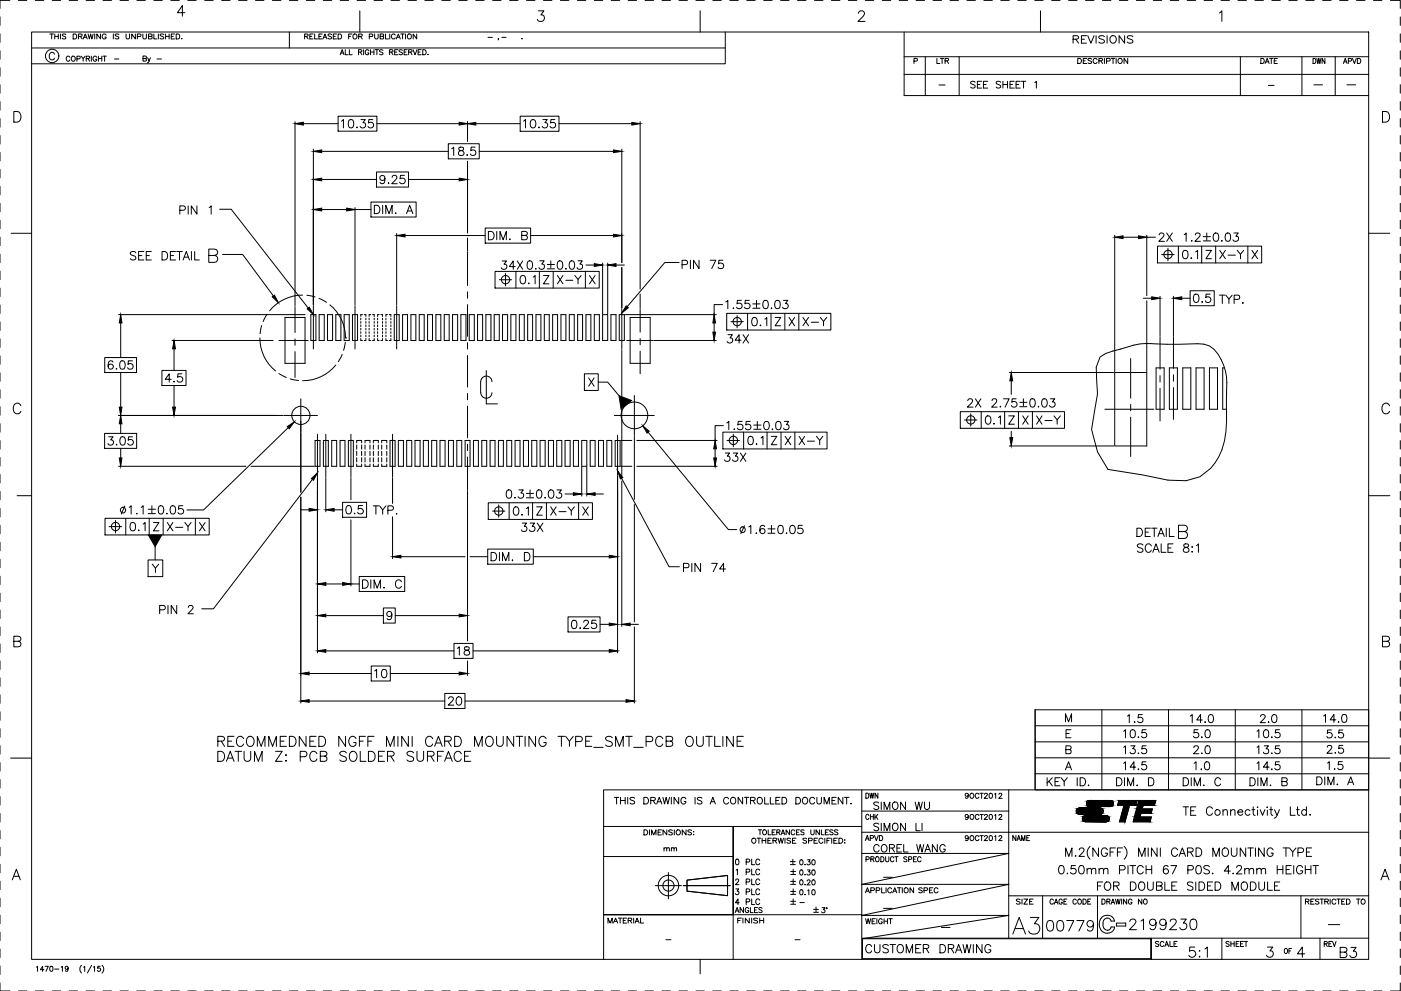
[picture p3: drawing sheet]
<svg xmlns="http://www.w3.org/2000/svg" width="420mm" height="297mm" viewBox="0 0 420 297" stroke-linecap="round" stroke-linejoin="round" font-family="sans-serif">
<g fill="none" stroke="#000" stroke-width=".3">
<path d="M0 5.1v2.5M0 10.1v2.6M0 15.2v2.6M3 .1h-3v2.4M5.5 .1h2.5M9.5 9.6h401v278h-401zM9.5 14.4h208M10.6 .1h2.5M14.9 10.2h1.1M15.5 10.2v1.5M15.7 .1h2.5M16.3 16.2a.8 .8 0 0 0-.9-.5 .8 .8 0 0 0-.6 .8v.6a.81 .81 0 0 0 .6 .8 .81 .81 0 0 0 .9-.5"/>
<path d="M16.4 10.9h1.1M16.4 10.2v1.5M17.5 10.2v1.5M18.1 10.2v1.5M19.7 10.4l-.4-.2-.6 .2 .1 .3 .9 .4-.1 .5-.9-.1M20.7 .1h2.6M21 17.2a.57 .57 0 0 0-.7-.4 .57 .57 0 0 0-.4 .6v.4a.56 .56 0 0 0 .4 .6 .56 .56 0 0 0 .7-.4M21.7 16.9a.7 .7 0 0 1 .9 .7 .7 .7 0 0 1-1.1 .5l-.1-.7zM21.9 10.2h.6a.78 .78 0 0 1 .5 .7 .78 .78 0 0 1-.5 .8h-.6zM23.1 17.6h.8l.1-.6-.9-.2v1.6M23.5 10.9l1-.1 .1-.4-.1-.2h-1v1.5M24.1 10.9l.5 .8"/>
<path d="M24.3 16.8l.6 .8v.8M24.9 11.7l.7-1.5 .6 1.5M25.2 11.2h.8M25.5 16.8l-.6 .8M25.8 .1h2.6M25.9 17.6l.9-.1v-.6l-.9-.1v1.6M26.4 17.6l.5 .8M26.4 10.2l.4 1.5 .4-1.5 .4 1.5 .3-1.5M27.4 16.8v1.6M28.4 10.2v1.5M29 17.2a.57 .57 0 0 0-.6-.4 .57 .57 0 0 0-.5 .6v.4a.55 .55 0 0 0 .5 .6 .55 .55 0 0 0 .6-.6h-.4M29.5 16.8v1.6"/>
<path d="M29.5 17.6h1M30.1 10.2v1.5l-1.1-1.5v1.5M30.5 16.8v1.6M30.9 16.8h1M30.9 .1h2.5M31.4 16.8v1.6M31.8 10.5a.62 .62 0 0 0-.6-.3 .62 .62 0 0 0-.6 .5v.4a.59 .59 0 0 0 .6 .6 .59 .59 0 0 0 .6-.6h-.3M34 10.2v1.5M34.3 17.7h1.3M35.6 10.4l-.4-.2-.7 .2 .2 .3 .9 .4-.1 .5-1-.1M36 .1h2.5M37.8 10.2v1l.5 .5 .5-.2 .1-1.3"/>
<path d="M40.6 10.2v1.5l-1.1-1.5v1.5M41.1 .1h2.5M41.2 11l.9-.1 .2-.5-.2-.2h-.9v1.5M42.8 10.2v1l.5 .5 .6-.2v-1.3M42.9 17.6l.9-.1 .1-.5-1-.2v1.5l1-.1v-.5l-.3-.1M44.3 17.3l.4 1 .4-1M44.5 10.9l1-.1 .1-.2-.1-.4h-1v1.5l1-.1 .1-.4-.4-.3M44.7 18.3l-.5 .5M46.1 10.2v1.5h1M46.1 .1h2.6M47.1 17.7h1.3M47.5 10.2v1.5"/>
<path d="M49.1 10.4l-.4-.2-.7 .2 .2 .3 .8 .4-.1 .5-.9-.1M49.7 10.9h1M49.7 10.2v1.5M50.7 10.2v1.5M51.2 .1h2.6M51.4 10.9h.6M52.4 10.2h-1v1.5h1M52.8 10.2h.6a.78 .78 0 0 1 .5 .7 .78 .78 0 0 1-.5 .8h-.6zM54.4 11.6h.2zM55.5 3.8h-2.3l1.5-2.1v3.2M56.3 .1h2.5M61.4 .1h2.5"/>
<path d="M66.5 .1h2.5M71.5 .1h2.6M76.6 .1h2.6M81.7 .1h2.5M86.8 .1h2.5M86.8 9.6v4.8M91.4 10.9l.8-.1 .2-.4-.2-.2h-.8v1.5M91.9 .1h2.5M91.9 10.9l.5 .8M92.9 10.9h.6M93.9 10.2h-1v1.5h1M94.4 10.2v1.5h.9"/>
<path d="M95.6 10.9h.7M96.6 10.2h-1v1.5h1M96.9 11.7l.6-1.5 .5 1.5M96.9 .1h2.6M97.1 11.2h.7M99.4 10.4l-.9-.2-.1 .5 .9 .3 .1 .5-.3 .2-.7-.2M99.9 10.9h.6M100.9 10.2h-1v1.5h1M101.4 10.2h.5a.76 .76 0 0 1 .6 .7 .76 .76 0 0 1-.6 .8h-.5zM102 16.4l.6-1.5 .6 1.5M102 .1h2.6M102.2 15.9h.8"/>
<path d="M103.5 14.9v1.5h.9M104.6 10.9h.6M104.8 14.9v1.5h.8M105.5 10.2h-.9v1.5M107.1 .1h2.5M107.5 15.6h.9l.1-.4-.3-.3h-.7v1.5M107.6 10.9l.9-.1 .1-.5-1-.1v1.5M107.9 3.2v6.4M108 15.6l.5 .8M108.1 10.9l.5 .8M109.1 14.9v1.5M110.6 15.3a.54 .54 0 0 0-.6-.4 .54 .54 0 0 0-.4 .6v.4a.53 .53 0 0 0 .5 .5 .53 .53 0 0 0 .5-.5h-.3"/>
<path d="M110.7 11l1-.1 .1-.6-1.1-.1v1.5M111.1 14.9v1.5M111.1 15.6h1M112.1 14.9v1.5M112.2 .1h2.5M112.4 10.2v1l.4 .5 .4-.1 .2-.4v-1M112.5 14.9h1M113 14.9v1.5M114 10.9l.9-.1v-.6h-.9v1.5l.9-.1 .2-.4-.4-.3M114.9 15.1l-.4-.2-.7 .2 .2 .4 .9 .5-.4 .4-.7-.2M115.6 10.2v1.5h.9M116.8 15.6h.9l.1-.5-1-.2v1.5"/>
<path d="M116.9 10.2v1.5M117.3 .1h2.5M117.3 15.6l.6 .8M118.4 15.6h.6M118.5 10.5a.6 .6 0 0 0-.6-.3 .6 .6 0 0 0-.5 .5v.4a.6 .6 0 0 0 .5 .6 .6 .6 0 0 0 .6-.4M118.8 11.7l.7-1.5 .6 1.5M119.1 11.2h.7M119.3 14.9h-.9v1.5h.9M120.2 10.2h1M120.7 15.1l-.4-.2-.6 .2 .1 .4 .9 .5-.4 .4-.6-.2M120.7 10.2v1.5M121.2 15.6h.6"/>
<path d="M121.6 10.2v1.5M122.1 14.9h-.9v1.5h.9M122.3 .1h2.6M122.6 15.6h.8l.1-.5-.9-.2v1.5M123.1 15.6l.5 .8M123.9 14.9l.6 1.5 .6-1.5M125 10.2v1.5l-1.1-1.5v1.5M125.4 15.6h.6M126.3 14.9h-.9v1.5h.9M126.8 14.9h.5a.82 .82 0 0 1 .5 .7 .82 .82 0 0 1-.5 .8h-.5zM127.4 .1h2.6M128.4 16.3h.1"/>
<path d="M132.5 .1h2.5M137.6 .1h2.5M142.7 .1h2.5M146.3 11.2h1.4M147.7 .1h2.6M149.5 11.6l-.1 .4M150.5 11.2h1.3M152.8 .1h2.6M156.5 11.6h.1zM157.9 .1h2.5M161.5 3.2h1.6l-.9 1.3a1.01 1.01 0 0 1 1.1 1.1 1.01 1.01 0 0 1-1.4 .8l-.4-.1-.3-.5M163 .1h2.5"/>
<path d="M168.1 .1h2.5M173.1 .1h2.6M178.2 .1h2.6M183.3 .1h2.5M188.4 .1h2.5M193.5 .1h2.5M198.5 .1h2.6M203.6 .1h2.6M208.7 .1h2.5M210 3.2v6.4M213.8 .1h2.5M217.5 9.6v9.5h-208"/>
<path d="M218.9 .1h2.5M223.9 .1h2.6M229 .1h2.6M234.1 .1h2.5M239.2 .1h2.5M244.3 .1h2.5M249.3 .1h2.6M254.4 .1h2.6M257.4 4v-.1a1.01 1.01 0 0 1 1.3-.7l.4 .4a1.05 1.05 0 0 1-.3 1.3l-1.5 1.5h2.1M259.5 .1h2.5M264.6 .1h2.5M269.7 .1h2.5"/>
<path d="M271.1 17h139.4M271.1 9.6v19h139.4M274.1 18.3l.9-.1 .1-.6-1-.1v1.5M274.7 .1h2.6M277.5 17v11.6M279.8 .1h2.6M281 17.5v1.5h.9M282 17.5h1M282.5 17.5v1.5M283.4 18.2l1-.1v-.5l-1-.1v1.5M284 18.2l.5 .8M284.9 .1h2.5"/>
<path d="M287.7 17v11.6M290 .1h2.5M295.1 .1h2.5M300.1 .1h2.6M305.2 .1h2.6M310.3 .1h2.5M312 3.2v6.4M315.4 .1h2.5M320.5 .1h2.5M321.8 11.8l1.4-.2 .3-.5-.3-.3-1.4-.1v2.2M322.6 11.8l.9 1.1M323.2 17.5h.6a.79 .79 0 0 1 .5 .8 .79 .79 0 0 1-.5 .7h-.6z"/>
<path d="M324.3 11.8h.9M324.9 18.2h.6M325.5 .1h2.6M325.8 10.7h-1.5v2.2h1.5M325.9 17.5h-1v1.5h1M326.2 10.7l1 2.2 .9-2.2M327.4 17.7l-.4-.2-.7 .2v.3l1.1 .6v.2l-.4 .2-.7-.2M328.7 10.7v2.2M329 17.9a.62 .62 0 0 0-.7-.4 .62 .62 0 0 0-.5 .6 .68 .68 0 0 0 .3 .8 .68 .68 0 0 0 .8-.1l.1-.1M329.6 18.2h.7l.4-.4-.2-.2-.9-.1v1.5M330.1 18.2l.6 .8M330.6 .1h2.6"/>
<path d="M331.2 11l-.6-.3-1.1 .3 .3 .5 1.2 .5 .2 .6a1.16 1.16 0 0 1-1.7 0M331.2 17.5v1.5M331.9 18.3l.9-.1 .1-.6-1-.1v1.5M332 10.7v2.2M333.1 11a1.03 1.03 0 0 1 1.4 .1 1.03 1.03 0 0 1 0 1.4 1.03 1.03 0 0 1-1.4 .1l-.2-.5zM333.2 17.5h1.1M333.8 17.5v1.5M334.7 17.5v1.5M335.7 .1h2.5M337.3 10.7v2.2l-1.7-2.2v2.2M338.2 17.5v1.5l-1.1-1.5v1.5M339.8 11l-.6-.3-1.1 .3 .2 .5 1.2 .5 .3 .6a1.16 1.16 0 0 1-1.7 0"/>
<path d="M340.8 .1h2.5M345.9 .1h2.5M350.9 .1h2.6M356 .1h2.6M361.1 .1h2.5M365.7 3.9l.7-.7v3.2M366.2 .1h2.5M371.3 .1h2.5M372 17v11.6M376.3 .1h2.6M378.1 17.5h.5a.81 .81 0 0 1 .6 .8 .81 .81 0 0 1-.6 .7h-.5zM379.4 19l.6-1.5 .6 1.5"/>
<path d="M379.6 18.5h.8M380.7 17.5h1.1M381.3 17.5v1.5M381.4 .1h2.6M382.1 18.2h.6M383.1 17.5h-1v1.5h1M386.5 .1h2.5M390.4 17v11.6M391.6 .1h2.5M393.8 17.5a.77 .77 0 0 1 .9 .8 .77 .77 0 0 1-.9 .7zM394.9 17.5l.3 1.5 .3-1.5 .3 1.5 .4-1.5M396.7 .1h2.5"/>
<path d="M397.3 17.5v1.5l-.8-1.5v1.5M400.4 17v11.6M401.7 .1h2.6M402.9 19l.5-1.5 .6 1.5M403.1 18.5h.7M404.4 18.3l.8-.1v-.6l-.8-.1v1.5M405.6 17.5l.6 1.5 .5-1.5M406.8 .1h2.6M407.1 17.5h.5a.81 .81 0 0 1 .5 .8 .81 .81 0 0 1-.5 .7h-.5zM411.9 .1h2.5M417 .1h2.9v2.4M419.9 5.1v2.5"/>
<path d="M419.9 10.1v2.6M419.9 15.2v2.6M0 20.3v2.5M0 25.4v2.5M0 30.5v2.5M0 35.5v2.6M4.1 33.4h1.1a1.69 1.69 0 0 1 1.1 1.6 1.69 1.69 0 0 1-1.1 1.6h-1.1zM88.5 37.1l2.5-.5v.9zM88.5 36.5v55.2M91 37.1h10.4M101.4 34.8h11.6v4.5h-11.6zM102.4 36.3l.6-.5v2.5"/>
<path d="M104.8 36a.8 .8 0 0 1 1.2 .3 1.26 1.26 0 0 1-.8 2 1.61 1.61 0 0 1-.4-2.3zM106.9 38.2h.2zM108.2 35.8h1.4l-.8 1a.84 .84 0 0 1 .7 1.3 .84 .84 0 0 1-1.5-.2M111.8 35.8h-1.2l-.1 1.1a.9 .9 0 0 1 1.3 0 .9 .9 0 0 1-.1 1.3 .9 .9 0 0 1-1.3-.3M113 37.1h24.7M137.7 36.6l2.5 .5-2.5 .4zM140.2 37.1l2.5-.4v.8zM140.2 36.5v5.9M142.7 37.1h13.3M156 34.8h11.6v4.6h-11.6zM157 36.3l.6-.5v2.5M159.4 36a.8 .8 0 0 1 1.2 .3 1.26 1.26 0 0 1-.9 2 1.55 1.55 0 0 1-.3-2.3z"/>
<path d="M161.6 38.1v.2zM162.8 35.8h1.3l-.7 1a.83 .83 0 0 1 .6 1.3 .83 .83 0 0 1-1.4-.2M166.4 35.8h-1.2l-.1 1.1a.88 .88 0 0 1 1.3 0 .88 .88 0 0 1-.2 1.3 .88 .88 0 0 1-1.2-.3M167.6 37.1h21.9M189.5 36.7l2.5 .4-2.5 .4zM192 36.5v50.1M271.1 22.3h139.4M281.6 25.5h1.8M292.4 24.7l-.4-.3-.9 .3 .1 .3 1.2 .6v.5a.87 .87 0 0 1-1.3 0M293.1 25.3h.8M294.4 24.4h-1.3v2h1.3M294.9 25.3h.8"/>
<path d="M296.2 24.4h-1.3v2h1.3M300.1 24.7l-.5-.3-.9 .3 .2 .4 1.1 .5 .1 .5-.2 .2a.85 .85 0 0 1-1.2-.2M300.8 25.3h1.3M300.8 24.4v2M302.1 24.4v2M302.9 25.3h.8M304.2 24.4h-1.3v2h1.3M304.7 25.3h.8M306 24.4h-1.3v2h1.3M306.3 24.4h1.3M307 24.4v2M310.3 24.8l.5-.4v2"/>
<path d="M380.4 25.6h1.7M394 25.4h2.6M403.9 25.4h2.7M414.6 33.4h1.1a1.69 1.69 0 0 1 1.1 1.6 1.69 1.69 0 0 1-1.1 1.6h-1.1zM419.9 20.3v2.5M419.9 25.4v2.5M419.9 30.5v2.5M419.9 35.5v2.6M0 40.6v2.6M0 45.7v2.5M0 50.8v2.5M0 55.9v2.5"/>
<path d="M94 45.4l2.5-.5v.8zM94 53.8l2.5-.4v.8zM94 44.7v46.7M96.5 45.4h38M96.5 53.8h16.4M112.9 51.5h9.6v4.6h-9.6zM115.4 53.4a.77 .77 0 0 1-1 .6 .77 .77 0 0 1-.3-1.2 .77 .77 0 0 1 1.2 .1 1.33 1.33 0 0 1-.8 2.2l-.5-.4M116.4 54.9h.2zM117.6 53.2l.5-.6h.4l.5 .4-.3 .9-1.2 1.2h1.6M121.3 52.6h-1.2l-.1 1a.9 .9 0 0 1 1.3 0 .9 .9 0 0 1-.2 1.4 .9 .9 0 0 1-1.3-.4M122.5 53.8h15.2M134.5 43.1h9.2v4.5h-9.2z"/>
<path d="M135.5 44.6l.6-.5v2.5M137.7 53.4l2.5 .4-2.5 .4zM137.7 44.2a.51 .51 0 0 0 .3 .9 .87 .87 0 0 1 1 .3 .87 .87 0 0 1-.1 1.1l-.8 .1-.5-.2a.93 .93 0 0 1 .1-1 .93 .93 0 0 1 1-.3 .52 .52 0 0 0 .2-.9zM140.1 46.4v.2zM140.2 48.3v21.6M142.5 44.1h-1.2l-.1 1.1a.88 .88 0 0 1 1.3 0 .88 .88 0 0 1-.2 1.3 .88 .88 0 0 1-1.2-.4M143.7 45.4h40.3M184 44.9l2.5 .5-2.5 .3zM186.5 44.7v34M419.9 40.6v2.6M419.9 45.7v2.5M419.9 50.8v2.5"/>
<path d="M419.9 55.9v2.5M0 60.9v2.6M0 66v2.6M0 71.1v2.5M0 76.2v2.5M3.3 69.9h6.2M40.7 75.8a.91 .91 0 0 0-.9-.5 .91 .91 0 0 0-.7 .7l.4 .5 1 .3 .2 .7a1.04 1.04 0 0 1-1.6 0M41.6 76.6h.9M43.1 75.4h-1.5v2.5h1.5M43.9 76.6h.9M45.4 75.4h-1.5v2.5h1.5M48.6 75.4h.8a1.38 1.38 0 0 1 .9 1.3 1.38 1.38 0 0 1-.9 1.2h-.8z"/>
<path d="M51.1 76.6h1M52.7 75.4h-1.6v2.5h1.6M53 75.4h1.7M53.8 75.4v2.5M53.9 63h1.1a.67 .67 0 0 0 .6-.4 .67 .67 0 0 0-.2-.8l-1.5-.1v2.5M54.9 77.9l1-2.5 .9 2.5M55.3 77.1h1.2M56.4 61.7v2.5M57.4 75.4v2.5M58.4 75.4v2.5h1.4M59.1 61.7v2.5l-1.7-2.5v2.5M62.6 76.6h1.7l.6-.2a.92 .92 0 0 0 0-1.6l-2.3-.1v3.9h1.7a1.04 1.04 0 0 0 1-1 1.04 1.04 0 0 0-1-1"/>
<path d="M62.7 62.2l.6-.5v2.5M65.9 62.7h3.4l23.1 29.6M66.8 76.3h6l9.2 12.4M94 62.8l2.5-.4v.8zM96.5 62.8h7.5M104 62.4l2.5 .4-2.5 .4zM106.5 62.2v29.2M106.5 62.8h4.8M111.3 60.6h13.5v4.5h-13.5zM112.3 61.5h.8a1.33 1.33 0 0 1 .8 1.3 1.33 1.33 0 0 1-.8 1.2h-.8zM114.8 61.5v2.5M115.7 64v-2.5l1 2.5 .9-2.5v2.5"/>
<path d="M118.6 63.9h.2zM119 70.6l2.5-.4v.8zM119 70v21.4M121.5 70.6h24M121.9 64l1-2.5 .9 2.5M122.3 63.2h1.1M140.2 71.4v3.9M140.2 75.6v10M145.5 68.4h13.6v4.5h-13.6zM146.5 69.4h.8a1.32 1.32 0 0 1 .9 1.2 1.32 1.32 0 0 1-.9 1.3h-.8zM149 69.4v2.5M149.9 71.9v-2.5l1 2.5 .9-2.5v2.5"/>
<path d="M150.6 78.2h1.3l-.7 1a.79 .79 0 0 1 .8 .9 .79 .79 0 0 1-1 .6l-.4-.1-.3-.4M152.8 71.7h.2zM154.5 79.9h-1.8l1.2-1.7v2.5M155.1 78.2l1.7 2.5M156.5 70.6l1.4-.2 .3-.3-.2-.5-.4-.2h-1.1v2.5h1.1a.66 .66 0 0 0 .6-.7 .66 .66 0 0 0-.6-.6M156.8 78.2l-1.7 2.5M158.4 78.3a.78 .78 0 0 1 1.2 .4 1.29 1.29 0 0 1-.8 2 1.65 1.65 0 0 1-.4-2.4zM159.1 70.6h24.9M161.9 78.2h1.3l-.7 .9a.84 .84 0 0 1 .6 1.4 .84 .84 0 0 1-1.5-.3M164.1 79.3h2.2M165.2 78.2v2.1M167.5 78.3a.78 .78 0 0 1 1.2 .4 1.18 1.18 0 0 1 .1 1.4 1.18 1.18 0 0 1-1.3 .5 1.87 1.87 0 0 1 0-2.3z"/>
<path d="M171 78.3a.78 .78 0 0 1 1.2 .4 1.29 1.29 0 0 1-.8 2 1.65 1.65 0 0 1-.4-2.4zM173.3 78.2h1.3l-.7 .9a.84 .84 0 0 1 .6 1.4 .84 .84 0 0 1-1.4-.3M175.7 79.4h2.5M178.2 79l2.5 .4-2.5 .5zM180.7 78.9v15.2M182.2 79.4l2.5-.4v.9zM182.2 78.9v15.2M184 70.2l2.5 .4-2.5 .4zM184.7 79.4h2.5M203.7 78.7h-4.3l-11.3 13.2M204.6 79.3h1a.66 .66 0 0 0 .6-.6 .66 .66 0 0 0-.6-.7h-1v2.5M207.1 78v2.5"/>
<path d="M209.6 78v2.5l-1.6-2.5v2.5M213 78h1.7l-1.3 2.5M216.8 78h-1.2l-.1 1.1a.89 .89 0 0 1 1.3 0 .89 .89 0 0 1-.2 1.3 .89 .89 0 0 1-1.3-.4M334.3 71.1l2.5-.4v.8zM334.3 70.5v40.9M336.8 71.1h4.6M341.4 70.7l2.5 .4-2.5 .4zM343.9 70.5v18.1M343.9 71.1h2.6M347.1 73.8h31.3v5h-31.3zM347.6 70.4l.5-.6h.5l.5 .5-.4 .8-1.2 1.2h1.7M348.4 76.3h3.7"/>
<path d="M349.9 69.8l1.7 2.5M350.3 74.4v3.8M351.6 69.8l-1.7 2.5M353.4 73.8v5M355 75.2a.84 .84 0 0 1 1.2 .3l.1 .6a1.09 1.09 0 0 1-.7 1.4h-.3a1.6 1.6 0 0 1-.3-2.3zM355.1 70.3l.6-.5v2.5M357.3 77.3v.2zM357.3 72.2h.2zM358.5 70.4l.4-.6h.5l.5 .5-.4 .8-1.1 1.2h1.6M358.6 75.5l.6-.5v2.5M360.4 73.8v5M360.8 70.9h2.2"/>
<path d="M360.8 72.2h2.2M361.7 75h1.6l-1.6 2.5h1.6M361.9 69.8v2.2M364.2 70a.8 .8 0 0 1 1.2 .3 1.26 1.26 0 0 1-.9 2 1.55 1.55 0 0 1-.3-2.3zM364.6 73.8v5M365.8 75l1.7 2.5M366.3 72.2h.3zM367.5 75l-1.7 2.5M367.7 70a.8 .8 0 0 1 1.2 .3 1.26 1.26 0 0 1-.8 2 1.6 1.6 0 0 1-.4-2.3zM368.3 76.5h2.2M370 69.8h1.3l-.7 1a.84 .84 0 0 1 .6 1.4 .84 .84 0 0 1-1.4-.3M371.1 75l.9 1.2v1.3"/>
<path d="M373 75l-1 1.2M374.2 73.8v5M375.5 75l1.6 2.5M377.1 75l-1.6 2.5M410.5 69.9h6.3M419.9 60.9v2.6M419.9 66v2.6M419.9 71.1v2.5M419.9 76.2v2.5M0 81.3v2.5M0 86.3v2.6M0 91.4v2.6"/>
<path d="M0 96.5v2.5M35.6 94.3h55.9M36.2 94.3l.4 2.5h-.8zM36.2 96.8v10.4M78.5 97.6l-.5 2.4M80.1 94.2l-1.2 2.2M81.7 89l.6-.5 1.2 2.2zM85.5 95.2h6v13.7h-6zM88.5 91.9v7.8M90.8 88.5a12.8 12.8 0 0 0-9.9 4.7M92 88.5l2.5 .5M92.1 92.6l.7-.5 1.2 2.2z"/>
<path d="M93.2 94.3h1.5v7.8h-1.5zM94 91.7v12.9M95.7 89.4l2.2 1.2M95.7 94.3h1.5v7.8h-1.5zM98.2 94.3h1.5v7.8h-1.5zM98.9 91.4a12.7 12.7 0 0 1 4.7 9.9M100.7 94.3h1.5v7.8h-1.5zM103.2 94.3h1.5v7.8h-1.5zM105.7 94.3h1.5v7.8h-1.5zM106.5 91.7v12.9M108.2 95.4v.5M108.2 96.4v.5"/>
<path d="M108.2 97.4v.5M108.2 98.4v.5M108.2 99.4v.5M108.7 94.3h-.5v.6M109.2 94.3h.5v.6M109.7 95.4v.5M109.7 96.4v.5M109.7 97.4v.5M109.7 98.4v.5M109.7 99.4v.5M110.7 95.4v.5M110.7 96.4v.5"/>
<path d="M110.7 97.4v.5M110.7 98.4v.5M110.7 99.4v.5M111.2 94.3h-.5v.6M111.7 94.3h.5v.6M112.2 95.4v.5M112.2 96.4v.5M112.2 97.4v.5M112.2 98.4v.5M112.2 99.4v.5M113.2 95.4v.5M113.2 96.4v.5"/>
<path d="M113.2 97.4v.5M113.2 98.4v.5M113.2 99.4v.5M113.7 94.3h-.5v.6M114.2 94.3h.5v.6M114.7 95.4v.5M114.7 96.4v.5M114.7 97.4v.5M114.7 98.4v.5M114.7 99.4v.5M115.7 95.4v.5M115.7 96.4v.5"/>
<path d="M115.7 97.4v.5M115.7 98.4v.5M115.7 99.4v.5M116.2 94.3h-.5v.6M116.7 94.3h.5v.6M117.2 95.4v.5M117.2 96.4v.5M117.2 97.4v.5M117.2 98.4v.5M117.2 99.4v.5M118.2 94.3h1.5v7.8h-1.5zM119 91.7v12.9"/>
<path d="M120.7 94.3h1.5v7.8h-1.5zM123.2 94.3h1.5v7.8h-1.5zM125.7 94.3h1.5v7.8h-1.5zM128.2 94.3h1.5v7.8h-1.5zM130.7 94.3h1.5v7.8h-1.5zM133.2 94.3h1.5v7.8h-1.5zM135.7 94.3h1.5v7.8h-1.5zM138.2 94.3h1.5v7.8h-1.5zM140.2 87.5v1.9M140.2 91.3v9.5M140.7 94.3h1.5v7.8h-1.5zM143.2 94.3h1.5v7.8h-1.5z"/>
<path d="M145.7 94.3h1.5v7.8h-1.5zM148.2 94.3h1.5v7.8h-1.5zM148.5 81.4h31.2v4.9h-31.2zM149.7 83.8h3.8M150.7 94.3h1.5v7.8h-1.5zM151.6 81.9v3.8M153.2 94.3h1.5v7.8h-1.5zM154.7 81.4v4.9M155.7 94.3h1.5v7.8h-1.5zM156.3 82.7a.8 .8 0 0 1 1.2 .3 1.26 1.26 0 0 1-.8 2.1 1.55 1.55 0 0 1-.4-2.4zM158.2 94.3h1.5v7.8h-1.5zM158.5 84.9h.2z"/>
<path d="M159.9 83l.6-.4v2.5M160.7 80.5v.2zM160.7 94.3h1.5v7.8h-1.5zM161.8 81.4v4.9M163 82.6h1.6l-1.6 2.5h1.6M163.2 94.3h1.5v7.8h-1.5zM164.1 80.6h2.2M165.7 94.3h1.5v7.8h-1.5zM165.9 81.4v4.9M167.2 82.6l1.6 2.5M168.2 94.3h1.5v7.8h-1.5zM168.8 82.6l-1.6 2.5"/>
<path d="M169.7 84h2.1M169.7 80.5v.2zM170.7 94.3h1.5v7.8h-1.5zM172.4 82.6l1 1.2v1.3M173.2 94.3h1.5v7.8h-1.5zM174.3 82.6l-.9 1.2M175.6 81.4v4.9M175.7 94.3h1.5v7.8h-1.5zM176.8 82.6l1.7 2.5M178.2 94.3h1.5v7.8h-1.5zM178.5 82.6l-1.7 2.5M180.7 94.3h1.5v7.8h-1.5z"/>
<path d="M183.2 94.3h1.5v7.8h-1.5zM185.7 94.3h1.5v7.8h-1.5zM186.5 80.2v12.1M186.5 92.5v12.1M187.5 94.3h27.3M187.8 91.7l.6 .5-1.9 1.6zM189 95.2h6v13.7h-6zM192 88.2v4.3M192 92.7v6.9M213.8 99.6h.8l-.4 2.5zM214.2 94.3l.4 2.5h-.8zM214.2 96.8v2.8"/>
<path d="M216.7 91.3h-2.5v3M217.7 90.5l.6-.5v2.5M217.9 93.9h31.3v5h-31.3zM219.2 96.4h3.7M219.8 92.4h.2zM221.1 94.6v3.7M222.3 90h-1.2l-.1 1.1a.88 .88 0 0 1 1.3 0 .88 .88 0 0 1-.1 1.3 .88 .88 0 0 1-1.3-.3M224.2 93.9v5M224.7 90h-1.2l-.1 1.1a.9 .9 0 0 1 1.3 0 .9 .9 0 0 1-.1 1.3 .9 .9 0 0 1-1.3-.3M225.8 91.1h2.1M225.8 92.4h2.1M225.8 95.3a.78 .78 0 0 1 1.2 .4 1.18 1.18 0 0 1 .1 1.3 1.18 1.18 0 0 1-1.3 .6 1.88 1.88 0 0 1 0-2.3z"/>
<path d="M226.9 90v2.2M227.9 97.6h.3zM229.1 90.2a.8 .8 0 0 1 1.2 .3 1.26 1.26 0 0 1-.8 2 1.6 1.6 0 0 1-.4-2.3zM229.4 95.7l.6-.5v2.4M231.2 93.9v5M231.3 92.4h.2zM232.5 95.2h1.6l-1.6 2.4h1.6M232.7 90.2a.8 .8 0 0 1 1.2 .3l.1 .6a1.09 1.09 0 0 1-.7 1.4h-.3a1.55 1.55 0 0 1-.3-2.3zM235 90h1.3l-.8 1a.83 .83 0 0 1 .8 1.2 .83 .83 0 0 1-1.3 .2l-.3-.3M235.4 93.9v5M236.6 95.2l1.7 2.4M238.3 95.2l-1.7 2.4"/>
<path d="M239.6 93.9v5M240.8 95.2l1.7 2.4M242.5 95.2l-1.7 2.4M243.3 96.6h2.1M246 95.2l1 1.1v1.3M247.9 95.2l-.9 1.1M342.9 89.4h2.5M343.9 90.2v21.2M345.4 89l2.5 .4-2.5 .4zM347.9 88.8v11.8M351.9 89.4l2.5-.4v.8zM351.9 88.8v11.8"/>
<path d="M354.4 89.4h2.5M356.9 87.2h7.3v4.4h-7.3zM358.3 88.3a.86 .86 0 0 1 1.2 .3 1.18 1.18 0 0 1 .1 1.4 1.18 1.18 0 0 1-1.3 .5 1.88 1.88 0 0 1 0-2.2zM360.5 90.4v.3zM362.9 88.2h-1.2l-.1 1a.87 .87 0 0 1 1.3 0 .87 .87 0 0 1-.1 1.3 .87 .87 0 0 1-1.3-.3M365.7 88.5h1.7M366.6 88.5v2.5M367.6 88.5l1 1.1v1.4M369.5 88.5l-.9 1.1M370.1 89.7l1.5-.1 .2-.3-.1-.6-1.6-.2v2.5M372.6 90.8h.3zM419.9 81.3v2.5"/>
<path d="M419.9 86.3v2.6M419.9 91.4v2.6M419.9 96.5v2.5M0 101.6v2.5M0 106.7v2.5M0 111.7v2.6M0 116.8v2.6M31.4 107.2h9.5v4.5h-9.5zM33.9 108.5a.73 .73 0 0 0-1.1-.2 1.48 1.48 0 0 0 .3 2.3 .78 .78 0 0 0 .9-.7 .78 .78 0 0 0-.8-.8 .78 .78 0 0 0-.8 .7M34.8 110.6h.3zM36.2 111.7v10.3M36.2 108.3a.78 .78 0 0 1 1.2 .4 1.23 1.23 0 0 1-.8 1.9 1.32 1.32 0 0 1-.6-1.9z"/>
<path d="M39.7 108.1h-1.2l-.1 1.1a.87 .87 0 0 1 1.3 0 .87 .87 0 0 1-.2 1.3 .87 .87 0 0 1-1.2-.3M48.6 111h7.2v4.6h-7.2zM51.4 113.7h-1.8l1.2-1.7v2.5M51.6 102.1h30.3M52.2 102.1l.4 2.4h-.8zM52.2 114.3v.2zM52.2 104.5v6.5M52.2 115.6v6.4M54.6 112h-1.2l-.1 1.1a.9 .9 0 0 1 1.3 0 .9 .9 0 0 1-.2 1.3 .9 .9 0 0 1-1.3-.3M77.9 101.3a12.7 12.7 0 0 0 4.7 9.9M83.7 112l2.2 1.1M83.7 102.1h8.7"/>
<path d="M87 113.6l2.5 .5M88.5 101.6v1.9M88.5 105.4v7.7M90.2 119.5v28M100.7 109.4a12.8 12.8 0 0 1-9.9 4.7M102.6 106.2l-1.2 2.2M103.5 102.6l-.5 2.4M103.6 101.3h.1M108.2 101.5v.6h.5M108.2 100.4v.6M109.7 101.5v.6h-.5M109.7 100.4v.6"/>
<path d="M110.7 101.5v.6h.5M110.7 100.4v.6M112.2 101.5v.6h-.5M112.2 100.4v.6M113.2 101.5v.6h.5M113.2 100.4v.6M114.7 101.5v.6h-.5M114.7 100.4v.6M115.7 101.5v.6h.5M115.7 100.4v.6M117.2 101.5v.6h-.5M117.2 100.4v.6"/>
<path d="M140.2 102.7v1.9M140.2 106.5v9.5M140.2 117.9v1.9M145.8 111.1v10h3.4M147.5 114.4a1.67 1.67 0 0 0-1.6-1.7 1.67 1.67 0 0 0-1.7 1.7l-.1 3.3a1.69 1.69 0 0 0 1.7 1.7 1.69 1.69 0 0 0 1.7-1.7M175.3 112h4.1v5h-4.1zM176.5 113.3l1.7 2.5M178.2 113.3l-1.7 2.5M179.4 114.5h2.8l3.4 4.1M185.6 118.6l3.8 1.4-3.1 2.6zM186.5 104.8v37.9M188 102.1h7.9"/>
<path d="M190.2 118.5v12M192 101.5v1.9M192 105.3v6.7M196.2 102.1h18.6M218.3 100.3h1.3l-.7 1a.84 .84 0 0 1 .6 1.3 .84 .84 0 0 1-1.4-.3M222.3 102h-1.8l1.2-1.7v2.5M222.8 100.3l1.7 2.5M224.5 100.3l-1.7 2.5M292.5 119.5l1.7 2.5M294.2 119.5l-1.7 2.5M300.9 119.5h1.7l-1.2 2.5M302.7 111.7h31.4"/>
<path d="M303.3 111.7l.4 2.5h-.8zM303.3 114.2v4M304.8 119.5h-1.2l-.2 1.1a.89 .89 0 0 1 1.4 0 .89 .89 0 0 1-.2 1.3 .89 .89 0 0 1-1.3-.4M306.9 119.5v2.2M309.2 119.6a.86 .86 0 0 1 1.1 .4 1.29 1.29 0 0 1-.8 2 1.65 1.65 0 0 1-.3-2.4zM312.8 119.6a.86 .86 0 0 1 1.1 .4 1.18 1.18 0 0 1 .1 1.4 1.18 1.18 0 0 1-1.2 .5 1.88 1.88 0 0 1 0-2.3zM315 119.5h1.3l-.7 1a.84 .84 0 0 1 .6 1.3 .84 .84 0 0 1-1.5-.3M329.9 107l1.7-1.1 4.4-1.3a20.7 20.7 0 0 1 10.5-1.5l7.1 .1 5.5-.2a6.3 6.3 0 0 1 6.2 3.2 17.1 17.1 0 0 1 2.5 11.9v2.7a41.5 41.5 0 0 1-1.4 14.1 15.6 15.6 0 0 1-6.5 8l-4.2 1.2-5.4-.2-7.6-1.5-10.4-1.7-3.2-5.2-1.7-6.8 1.7-10.6-.3-8zM334.3 111.7h9.6v22h-9.6zM339.1 107.5v11.8M346.7 110.3h2.4v12.4h-2.4zM347.9 100.9v9.8"/>
<path d="M347.9 112.6v1.9M347.9 116.4v9.8M350.7 110.3h2.4v12.4h-2.4zM351.9 100.9v9.5M351.9 112.3v1.9M351.9 116.1v9.6M354.7 110.3h2.4v12.4h-2.4zM358.7 110.3h2.4v12.4h-2.4zM362.7 110.3h2.4v12.4h-2.4zM367.2 110.3h-.5v12.4h1.1M419.9 101.6v2.5M419.9 106.7v2.5"/>
<path d="M419.9 111.7v2.6M419.9 116.8v2.6M0 121.9v2.5M0 127v2.5M0 132.1v2.5M0 137.1v2.6M6.3 121.6a1.18 1.18 0 0 0-1.4-.8 1.18 1.18 0 0 0-.9 1.3 1.39 1.39 0 0 0 .3 1.5 1.39 1.39 0 0 0 1.5 .3l.5-.6M31.4 129.9h9.6v4.5h-9.6zM32.6 130.9h1.3l-.7 1a.82 .82 0 0 1 .6 1.3 .82 .82 0 0 1-1.4-.3M35 133.2v.2zM35.6 124.5h49.4M35.6 139.8h38.1"/>
<path d="M35.8 122h.8l-.4 2.5zM35.8 137.3h.8l-.4 2.5zM36.2 124.5l.4 2.5h-.8zM36.2 127v2.9M36.2 134.4v2.9M36.3 131a.92 .92 0 0 1 1.2 .4l.1 .6a1.06 1.06 0 0 1-.9 1.4 1.65 1.65 0 0 1-.4-2.4zM39.8 130.9h-1.2l-.2 1.1a.89 .89 0 0 1 1.4 0 .89 .89 0 0 1-.2 1.3 .89 .89 0 0 1-1.3-.4M51.8 122h.8l-.4 2.5zM75.3 139.8h18.9M85.2 124.5h10M86.1 127.9l2.2-1.5-1.6 2.1zM86.4 128.2l-25.4 24.7h-5"/>
<path d="M94.5 132h1.5v7.8h-1.5zM95.2 130.2v12.7M97 132h1.5v7.8h-1.5zM97.7 130.2v12.7M99.5 132h1.5v7.8h-1.5zM102 132h1.5v7.8h-1.5zM104.5 132h1.5v7.8h-1.5zM105.2 130.2v12.7M107 139.1v.7h1.5v-.7M107 132.7v-.7h1.5v.7M107 133.4v1.2M107 135.3v1.3"/>
<path d="M107 137.2v1.3M108.5 133.4v1.2M108.5 135.3v1.3M108.5 137.2v1.3M109.5 139.1v.7h1.5v-.7M109.5 132.7v-.7h1.5v.7M109.5 133.4v1.2M109.5 135.3v1.3M109.5 137.2v1.3M111 133.4v1.2M111 135.3v1.3M111 137.2v1.3"/>
<path d="M112 139.1v.7h1.5v-.7M112 132.7v-.7h1.5v.7M112 133.4v1.2M112 135.3v1.3M112 137.2v1.3M113.5 133.4v1.2M113.5 135.3v1.3M113.5 137.2v1.3M114.5 139.1v.7h1.5v-.7M114.5 132.7v-.7h1.5v.7M114.5 133.4v1.2M114.5 135.3v1.3"/>
<path d="M114.5 137.2v1.3M116 133.4v1.2M116 135.3v1.3M116 137.2v1.3M117 132h1.5v7.8h-1.5zM117.7 130.2v12.7M119.5 132h1.5v7.8h-1.5zM122 132h1.5v7.8h-1.5zM124.5 132h1.5v7.8h-1.5zM127 132h1.5v7.8h-1.5zM129.5 132h1.5v7.8h-1.5zM132 132h1.5v7.8h-1.5z"/>
<path d="M134.5 132h1.5v7.8h-1.5zM137 132h1.5v7.8h-1.5zM139.5 132h1.5v7.8h-1.5zM140.2 121.7v9.6M140.2 133.2v1.9M140.2 137v10M142 132h1.5v7.8h-1.5zM144.5 132h1.5v7.8h-1.5zM147 132h1.5v7.8h-1.5zM149.5 132h1.5v7.8h-1.5zM152 132h1.5v7.8h-1.5zM154.5 132h1.5v7.8h-1.5z"/>
<path d="M157 132h1.5v7.8h-1.5zM159.5 132h1.5v7.8h-1.5zM162 132h1.5v7.8h-1.5zM164.5 132h1.5v7.8h-1.5zM167 132h1.5v7.8h-1.5zM169.5 132h1.5v7.8h-1.5zM172 132h1.5v7.8h-1.5zM174.5 132h1.5v7.8h-1.5zM177 132h1.5v7.8h-1.5zM179.5 132h1.5v7.8h-1.5zM182 132h1.5v7.8h-1.5zM184.2 124.5h12"/>
<path d="M184.5 132h1.5v7.8h-1.5zM185.2 130.5v12M186.2 139.8h3.3M186.2 132h3.3M190.2 130.8v18.9M191 139.8h24.1M191 132h24.1M192.8 127.6l1.9 1.7-.6 .5zM194.4 129.5l24 29.2h2.5M214 137.3h.9l-.4 2.5zM214.5 132l.4 2.5h-.9zM214.5 134.5v2.8"/>
<path d="M216.8 129.5h31.2v5.1h-31.2zM217 127.6h-2.5v4.4M217.5 135.8h1.3l-.7 .9a.83 .83 0 0 1 .7 1.3 .83 .83 0 0 1-1.5-.2M218 126.8l.6-.5v2.5M218 132h3.8M219.9 135.8h1.3l-.7 .9a.83 .83 0 0 1 .6 1.4 .83 .83 0 0 1-1.4-.3M219.9 130.2v3.7M220.1 128.7h.2zM222 135.8l1.7 2.5M222.6 126.3h-1.2l-.1 1.1a.88 .88 0 0 1 1.3-.1 .88 .88 0 0 1-.1 1.4 .88 .88 0 0 1-1.3-.4M223 129.5v5.1M223.7 135.8l-1.7 2.5"/>
<path d="M224.6 130.9a.8 .8 0 0 1 1.2 .4 1.26 1.26 0 0 1-.8 2 1.6 1.6 0 0 1-.4-2.4zM225 126.3h-1.2l-.1 1.1a.87 .87 0 0 1 1.3 0 .87 .87 0 0 1-.2 1.3 .87 .87 0 0 1-1.2-.4M226.1 127.4h2.1M226.1 128.7h2.1M226.8 133.2h.2zM227.1 126.3v2.2M228.2 131.3l.6-.5v2.5M229.4 126.4a.8 .8 0 0 1 1.2 .4 1.26 1.26 0 0 1-.9 2 1.55 1.55 0 0 1-.3-2.4zM230 129.5v5.1M231.3 130.8h1.7l-1.7 2.5h1.7M231.5 128.7h.3zM233 126.4a.8 .8 0 0 1 1.1 .4 1.26 1.26 0 0 1-.8 2 1.63 1.63 0 0 1-.3-2.4z"/>
<path d="M234.2 129.5v5.1M235.2 126.3h1.3l-.7 1a.82 .82 0 0 1 .6 1.3 .82 .82 0 0 1-1.4-.3M235.5 130.8l1.7 2.5M237.2 130.8l-1.7 2.5M238.4 129.5v5.1M239.6 130.8l1.7 2.5M241.3 130.8l-1.7 2.5M242.1 132.2h2.2M244.9 130.8l.9 1.2v1.3M246.8 130.8l-1 1.2M288 123.4h31.2v5h-31.2zM289.3 125.9h3.7"/>
<path d="M290.2 120.1l.5-.6 .7 .1 .3 .4-.4 .8-1.2 1.2h1.7M291.1 124v3.7M294.3 123.4v5M295.9 124.7a.86 .86 0 0 1 1.2 .4 1.18 1.18 0 0 1 .1 1.4 1.18 1.18 0 0 1-1.3 .5 1.88 1.88 0 0 1 0-2.3zM297.5 120.1l.1-.4 .4-.2 .7 .1 .2 .4-.3 .8-1.2 1.2h1.6M298 127h.2zM299.4 125.1l.6-.4v2.5M299.9 121.9h.2zM301.3 123.4v5M302.5 124.7h1.7l-1.7 2.5h1.7M302.7 133.7h31.4M302.9 131.2h.8l-.4 2.5z"/>
<path d="M303.3 129.3v1.9M305.4 123.4v5M305.8 120.6h2.2M305.8 121.9h2.2M306.7 124.7l1.7 2.5M308.4 124.7l-1.7 2.5M309.6 123.4v5M310.9 124.7l1.6 2.5M311.3 121.9h.2zM312.5 124.7l-1.6 2.5M313.4 126.1h2.1M316.1 124.7l.9 1.1v1.4"/>
<path d="M318 124.7l-1 1.1M331.3 122.7h14.7M339.1 121.2v1.9M339.1 125v11.8M416.7 121.6a1.18 1.18 0 0 0-1.3-.8 1.18 1.18 0 0 0-1 1.3 1.39 1.39 0 0 0 .3 1.5 1.39 1.39 0 0 0 1.6 .3l.4-.6M419.9 121.9v2.5M419.9 127v2.5M419.9 132.1v2.5M419.9 137.1v2.6M0 142.2v2.6M0 147.3v2.5M0 152.4v2.5"/>
<path d="M0 157.5v2.5M5.1 148.6h4.4M31.5 155.3h31.2v5h-31.2zM32.7 157.8h3.8M34.6 156v3.8M37.4 151.7l-1 2.4M37.7 155.3v5M38.7 152l.6-.4v2.5M39.3 156.7a.84 .84 0 0 1 1.3 .4v.6a1.09 1.09 0 0 1-.6 1.4h-.3a1.6 1.6 0 0 1-.4-2.4zM40.9 154h.2zM41.6 158.9v.2zM42.3 152l.6-.4v2.5"/>
<path d="M42.9 157.1l.6-.5v2.5M44.5 152.6h2.1M44.5 154h2.1M44.7 155.3v5M45.6 151.6v2.1M46 156.6h1.7l-1.7 2.5h1.7M47.8 151.7a.8 .8 0 0 1 1.2 .3 1.26 1.26 0 0 1-.9 2.1 1.63 1.63 0 0 1-.3-2.4zM48.9 155.3v5M50 154h.2zM50.2 156.6l1.7 2.5M51.4 151.7a.8 .8 0 0 1 1.1 .3 1.26 1.26 0 0 1-.8 2.1 1.6 1.6 0 0 1-.3-2.4zM51.9 156.6l-1.7 2.5"/>
<path d="M52.7 158.1h2.1M54.8 151.6h-1.2l-.1 1a.9 .9 0 0 1 1.4 0 .9 .9 0 0 1-.2 1.4 .9 .9 0 0 1-1.3-.4M55.4 156.6l1 1.2v1.3M57.3 156.6l-.9 1.2M58.6 155.3v5M59.8 156.6l1.7 2.5M61.5 156.6l-1.7 2.5M90.2 149v61.7M90.2 152.8h2.5M92.7 152.4l2.5 .4-2.5 .4zM93.4 143.5l1.8-1.8-1.2 2.3zM93.7 143.7l-29.7 38.8h-3.5"/>
<path d="M95.2 143.2v52.5M97.7 152.8l2.5-.4v.8zM97.7 143.2v10.2M100.2 152.8h2.5M102.7 150.6h7.2v4.5h-7.2zM104.1 151.7a.78 .78 0 0 1 1.2 .3 1.18 1.18 0 0 1 .1 1.4 1.18 1.18 0 0 1-1.3 .6 1.88 1.88 0 0 1 0-2.3zM105.2 143.2v6.6M105.2 155.8v19.8M106.3 153.8v.2zM108.7 151.5h-1.2l-.1 1.1a.89 .89 0 0 1 1.4 0 .89 .89 0 0 1-.2 1.4 .89 .89 0 0 1-1.3-.4M111.9 151.6h1.7M112.7 151.6v2.5"/>
<path d="M113.8 151.6l1 1.3v1.2M115.7 151.6l-.9 1.3M116.3 152.9h1.5l.2-.4a.68 .68 0 0 0-.6-.9h-1.1v2.5M117.7 143.2v7.7M117.7 154.9v12.6M118.8 154h.2zM140.2 147.3v44.8M146.4 150.7h31.3v5h-31.3zM147.7 153.2h3.7M149.6 151.3v3.8M152.1 147a.84 .84 0 0 1 1.3 .3l.1 .6a1.09 1.09 0 0 1-.7 1.4h-.3a1.6 1.6 0 0 1-.4-2.3zM152.7 150.7v5"/>
<path d="M154.3 149.2h.3zM154.3 152a.78 .78 0 0 1 1.2 .4 1.18 1.18 0 0 1 .1 1.4 1.18 1.18 0 0 1-1.3 .5 1.88 1.88 0 0 1 0-2.3zM155.6 146.8h1.3l-.7 1a.84 .84 0 0 1 .6 1.3 .84 .84 0 0 1-1.4-.2M156.4 154.3h.3zM156.6 156.8h1.3l-.7 1a.82 .82 0 0 1 .6 1.3 .82 .82 0 0 1-1.4-.3M157.9 152.4l.6-.5v2.5M157.9 147.9h2.1M157.9 149.2h2.1M159 146.8v2.2M159 156.8h1.3l-.7 1a.8 .8 0 0 1 .9 .9 .8 .8 0 0 1-1.2 .6l-.5-.5M159.7 150.7v5M161 151.9h1.6l-1.6 2.5h1.6"/>
<path d="M161.1 156.8l1.7 2.5M161.2 147a.8 .8 0 0 1 1.2 .3 1.26 1.26 0 0 1-.8 2 1.6 1.6 0 0 1-.4-2.3zM162.8 156.8l-1.7 2.5M163.4 149.2h.2zM163.9 150.7v5M164.8 147a.8 .8 0 0 1 1.2 .3 1.26 1.26 0 0 1-.9 2 1.55 1.55 0 0 1-.3-2.3zM165.1 151.9l1.7 2.5M166.8 151.9l-1.7 2.5M167 146.8h1.4l-.8 1a.84 .84 0 0 1 .7 1.3 .84 .84 0 0 1-1.5-.2M167.6 153.4h2.2M169.5 148.1h2.5M170.3 151.9l1 1.2v1.3"/>
<path d="M172 147.7l2.5 .4-2.5 .4zM172.3 151.9l-1 1.2M173.5 150.7v5M174.5 140v8.7M174.8 151.9l1.6 2.5M176 148.1l2.5-.4v.8zM176 140v8.7M176.4 151.9l-1.6 2.5M178.5 148.1h2.5M185.2 141.1l1.6 2.1-.7 .3zM185.2 142.7v53M186.4 143.3l14.3 26.6h3.1"/>
<path d="M186.5 144.2v43.6M190.2 151.2v35.2M223.3 157.6l-1.1 2.4M224.6 157.9l.6-.4v2.5M226.7 159.8h.2zM229.3 157.8a.7 .7 0 0 0-1-.2 1.41 1.41 0 0 0 .4 2.4 .78 .78 0 0 0 .7-.8 .78 .78 0 0 0-.7-.8 .78 .78 0 0 0-.8 .7M230.3 158.5h2.1M230.3 159.8h2.1M231.4 157.5v2.1M233.6 157.6a.84 .84 0 0 1 1.2 .3l.1 .6a1.09 1.09 0 0 1-.7 1.5h-.2a1.6 1.6 0 0 1-.4-2.4zM235.8 159.8h.2zM237.2 157.6a.8 .8 0 0 1 1.2 .3 1.26 1.26 0 0 1-.9 2.1 1.55 1.55 0 0 1-.3-2.4z"/>
<path d="M240.6 157.5h-1.2l-.1 1a.89 .89 0 0 1 1.3 0 .89 .89 0 0 1-.1 1.3 .89 .89 0 0 1-1.3-.3M341 158.3h.8a1.32 1.32 0 0 1 .8 1.3 1.32 1.32 0 0 1-.8 1.2h-.8zM343.5 159.5h.9M345 158.3h-1.5v2.5h1.5M345.4 158.3h1.6M346.2 158.3v2.5M347.6 160h1.2M349.8 158.3v2.5M350.7 158.3v2.5h1.4M353.4 159.3h1.8l.5-.2a.92 .92 0 0 0 0-1.5l-2.3-.2v4h1.8a1.04 1.04 0 0 0 .9-1 1.04 1.04 0 0 0-.9-1.1M410.5 148.6h6.3M419.9 142.2v2.6"/>
<path d="M419.9 147.3v2.5M419.9 152.4v2.5M419.9 157.5v2.5M0 162.5v2.6M0 167.6v2.6M0 172.7v2.5M0 177.8v2.5M44.4 167.8h4.4v5h-4.4zM44.5 160.3h4l-2 3.6zM45.7 169.1l.9 1.2v1.3M46.5 163.9v3.9M47.6 169.1l-1 1.2"/>
<path d="M95.2 175l2.5-.4v.9zM97.7 175h5M102.7 174.6l2.5 .4-2.5 .5zM105.2 175h2.5M107.7 172.8h13.7v4.5h-13.7zM108.7 173.8h.9a1.32 1.32 0 0 1 .8 1.3 1.32 1.32 0 0 1-.8 1.2h-.9zM111.2 173.8v2.5M112.2 176.3v-2.5l.9 2.5 1-2.5v2.5M115 176.2h.3zM117.7 166.9l2.5-.5v.8zM120.2 166.9h19.3M120.4 174.4a.91 .91 0 0 0-1-.6 .91 .91 0 0 0-.8 .9 1.08 1.08 0 0 0 .2 1.2 1.08 1.08 0 0 0 1.2 .3l.4-.5"/>
<path d="M141 166.9h5.3M146.3 164.6h13.6v4.5h-13.6zM147.3 165.6h.8a1.33 1.33 0 0 1 .9 1.2 1.33 1.33 0 0 1-.9 1.3h-.8zM149.8 165.6v2.5M150.7 168.1v-2.5l1 2.5 .9-2.5v2.5M153.7 167.8v.3zM157.3 165.6h.8a1.35 1.35 0 0 1 .8 1.2 1.35 1.35 0 0 1-.8 1.3h-.8zM159.9 166.9h22.8M182.7 166.4l2.5 .5-2.5 .3zM205 170.2l1.4-.1 .2-.4a.68 .68 0 0 0-.6-.8h-1v2.5M207.5 168.9v2.5M210.1 168.9v2.5l-1.7-2.5v2.5"/>
<path d="M213.4 168.9h1.7l-1.2 2.5M217.6 170.5h-1.8l1.2-1.6v2.5M342.8 163.4a.94 .94 0 0 0-1-.4 .94 .94 0 0 0-.7 .6l.4 .5 1 .4 .3 .7a1.08 1.08 0 0 1-1.7 0M345.3 163.6a.88 .88 0 0 0-1.3-.5 1.33 1.33 0 0 0-.5 1.5 1.33 1.33 0 0 0 1.2 1l.6-.7M345.7 165.6l1-2.6 .9 2.6M346.1 164.7h1.2M347.3 160.8l.9-2.5 1 2.5M348.2 163v2.6h1.5M350.3 164.2h.9M351.8 163h-1.5v2.6h1.5M355.1 163.1a.5 .5 0 0 0 .3 .9l.5 .1a.72 .72 0 0 1 .7 .7 .72 .72 0 0 1-.6 .8 .82 .82 0 0 1-1.1-.6 1.32 1.32 0 0 1 1.4-1.1l.1-.5a.9 .9 0 0 0-1.3-.3zM357.5 163.9v.2z"/>
<path d="M357.5 165.3v.3zM358.8 163.5l.6-.5v2.6M419.9 162.5v2.6M419.9 167.6v2.6M419.9 172.7v2.5M419.9 177.8v2.5M0 182.9v2.5M0 187.9v2.6M0 193v2.6M0 198.1v2.5M4.1 192.2l1.9-.1a.71 .71 0 0 0 0-1.2l-1.9-.2v3.2h1.4a.82 .82 0 0 0 .8-.6 .82 .82 0 0 0-.3-.9l-.5-.2M47.9 182.8h1.1a.66 .66 0 0 0 .6-.7 .66 .66 0 0 0-.6-.6h-1.1v2.5"/>
<path d="M50.4 181.5v2.5M53 181.5v2.5l-1.6-2.5v2.5M56.5 182.1l.4-.6h.5l.5 .4-.4 .9-1.2 1.2h1.7M95.2 195.1l2.5-.4v.8zM95.2 184.5l2.5-.4v.8zM97.7 195.1h38.4M97.7 184.5h17.3M111.3 199.6h5.8v4.5h-5.8zM115 182.2h3.5v4.6h-3.5zM117.5 184.1a.76 .76 0 0 1-1 .7 .76 .76 0 0 1-.3-1.2 .76 .76 0 0 1 1.2 0 1.31 1.31 0 0 1-.8 2.1l-.5-.3M118.5 184.5h19.2M136.1 192.9h5.8v4.4h-5.8z"/>
<path d="M137.2 194.3l.6-.4v2.5M137.7 184.1l2.5 .4-2.5 .4zM139.4 194a.5 .5 0 0 0 .3 .8 .89 .89 0 0 1 1 .4 .89 .89 0 0 1-.1 1l-.8 .2-.4-.2-.2-.3a1.25 1.25 0 0 1 1.4-1.2l.1-.5a1 1 0 0 0-1.3-.2zM140.2 198.1v4.4M141.9 195.1h40.8M170.3 184.9h9.7v4.5h-9.7zM171.7 186a.8 .8 0 0 1 1.2 .4 1.26 1.26 0 0 1-.8 2 1.6 1.6 0 0 1-.4-2.4zM173.9 188.3h.2zM175 186.5l.5-.6h.5l.5 .5-.4 .8-1.2 1.2h1.7M178.7 185.9h-1.2l-.1 1.1a.9 .9 0 0 1 1.4 0 .9 .9 0 0 1-.2 1.3 .9 .9 0 0 1-1.3-.4M180 187.1h2.7M182.7 194.7l2.5 .4-2.5 .4z"/>
<path d="M182.7 186.8l2.5 .3-2.5 .5zM186.5 187.1l2.5-.3v.8zM189 187.1h2.5M190.2 187.9v22.8M414.6 192.2l1.8-.1a.71 .71 0 0 0 0-1.2l-1.8-.2v3.2h1.4a.82 .82 0 0 0 .7-.6 .82 .82 0 0 0-.3-.9l-.4-.2M419.9 182.9v2.5M419.9 187.9v2.6M419.9 193v2.6M419.9 198.1v2.5M0 203.2v2.5M0 208.3v2.5M0 213.3v2.6"/>
<path d="M0 218.4v2.6M90.2 201.9l2.5-.4v.8zM90.2 210.1l2.5-.4v.8zM92.7 201.9h18.6M92.7 210.1h40.7M112.4 201.1l.5-.5v2.5M114.7 200.8a.8 .8 0 0 1 1.2 .3 1.26 1.26 0 0 1-.8 2 1.61 1.61 0 0 1-.4-2.3zM117.1 201.9h20.6M133.4 207.8h6v4.6h-6zM134.5 209.5l.5-.6h.5l.5 .4-.4 .9-1.2 1.2h1.7M137.2 209a.8 .8 0 0 1 1.1 .3 1.26 1.26 0 0 1-.8 2.1 1.55 1.55 0 0 1-.3-2.4zM137.7 201.5l2.5 .4-2.5 .4z"/>
<path d="M139.4 210.1h48.3M187.7 209.7l2.5 .4-2.5 .4zM310.4 212.8v24h100.1M310.4 212.8h100.1v24M310.4 217.5h100.1M310.4 212.8v24M319.5 216.4v-2.5l1 2.5 .9-2.5v2.5M319.7 219.9h.9M321.2 218.7h-1.5v2.4h1.5M330.5 212.8v24M337 219.2l.5-.5v2.4M338.1 214.7l.6-.5v2.4"/>
<path d="M339.3 218.8a.77 .77 0 0 1 1.1 .4l.1 .5a1.01 1.01 0 0 1-.9 1.4 1.54 1.54 0 0 1-.3-2.3zM340.3 216.4v.2zM342.6 214.2h-1.2l-.1 1a.84 .84 0 0 1 1.3 0 .84 .84 0 0 1-.2 1.2 .84 .84 0 0 1-1.2-.3M343.7 218.7h-1.1l-.2 1a.84 .84 0 0 1 1.3 0 .84 .84 0 0 1-.1 1.3 .84 .84 0 0 1-1.3-.3M350.4 212.8v24M357 214.7l.5-.5v2.4M359.3 218.7h-1.2v1a.85 .85 0 0 1 1.2 0 .85 .85 0 0 1-.1 1.3 .85 .85 0 0 1-1.3-.3M360.6 215.8h-1.7l1.1-1.6v2.4M361.4 216.4v.2zM361.7 218.8a.75 .75 0 0 1 1.1 .4 1.12 1.12 0 0 1 .1 1.3 1.12 1.12 0 0 1-1.2 .5 1.85 1.85 0 0 1 0-2.2zM362.7 214.3a.75 .75 0 0 1 1.1 .4 1.12 1.12 0 0 1 .1 1.3 1.12 1.12 0 0 1-1.2 .5 1.86 1.86 0 0 1 0-2.2zM370.5 212.8v24"/>
<path d="M377 219.2l.5-.5v2.4M378 214.8l.5-.6h.5l.4 .5-.3 .8-1.2 1.1h1.6M379.3 218.8a.77 .77 0 0 1 1.1 .4l.1 .5a1.01 1.01 0 0 1-.9 1.4 1.47 1.47 0 0 1-.3-2.3zM380.3 216.5h.3zM381.7 214.3a.77 .77 0 0 1 1.2 .4v.5a1.07 1.07 0 0 1-.6 1.4h-.2a1.48 1.48 0 0 1-.4-2.3zM383.7 218.7h-1.1l-.2 1a.85 .85 0 0 1 1.3 0 .85 .85 0 0 1-.1 1.3 .85 .85 0 0 1-1.3-.3M390.4 212.8v24M397 214.6l.5-.4v2.3M399.3 218.8h-1.2v1a.85 .85 0 0 1 1.2 0 .85 .85 0 0 1-.1 1.3 .85 .85 0 0 1-1.3-.4M400.6 215.8h-1.7l1.2-1.6v2.3M401.4 216.3v.2zM402.7 214.2a.82 .82 0 0 1 1.1 .4 1.12 1.12 0 0 1 .1 1.4 1.12 1.12 0 0 1-1.2 .4 1.92 1.92 0 0 1 0-2.2z"/>
<path d="M402.7 218.8h-1.1l-.1 1a.85 .85 0 0 1 1.3 0 .85 .85 0 0 1-.2 1.3 .85 .85 0 0 1-1.2-.4M419.9 203.2v2.5M419.9 208.3v2.5M419.9 213.3v2.6M419.9 218.4v2.6M0 223.5v2.5M0 228.6v2.5M0 233.7v2.5M0 238.7v2.6M3.2 227.2h6.3M65.3 222.2h1.3a.79 .79 0 0 0 .8-.9l-.8-.6h-1.3v3M65.3 225.2h1a1.6 1.6 0 0 1 1.1 1.5 1.6 1.6 0 0 1-1.1 1.5h-1z"/>
<path d="M66.3 222.2l1.1 1.5M67.9 228.2l1.1-3 1.2 3M68.3 227.2h1.5M68.3 222.2h1.2M70.2 220.7h-1.9v3h1.9M70.5 225.2h2M71.5 225.2v3M73.1 221.4a1.11 1.11 0 0 0-1.3-.7 1.11 1.11 0 0 0-.9 1.2 1.32 1.32 0 0 0 .3 1.4 1.32 1.32 0 0 0 1.4 .3l.5-.6M73.2 225.2v2.2a1.01 1.01 0 0 0 1 .8 1.01 1.01 0 0 0 1-.8v-2.2M74.2 221.1l.3-.2a1.43 1.43 0 0 1 1.7 .6 1.43 1.43 0 0 1-.3 1.8 1.1 1.1 0 0 1-1.3 .4 1.1 1.1 0 0 1-.7-1.1zM76.3 228.2v-3l1.2 3 1.1-3v3M77.2 223.7v-3l1.1 3 1.2-3v3"/>
<path d="M80.6 223.7v-3l1.1 3 1.2-3v3M82.6 225.2h2l-2 3h2M84 222.2h1.2M85.8 226.2v.3zM85.8 228v.2zM85.9 220.7h-1.9v3h1.9M86.8 220.7h1a1.6 1.6 0 0 1 1 1.5 1.6 1.6 0 0 1-1 1.5h-1zM90 226.8h1.4a.81 .81 0 0 0 .7-.8 .81 .81 0 0 0-.7-.8h-1.4v3M91.8 220.7v3l-2.1-3v3M92.9 222.2h1.2M94.8 220.7h-1.9v3h1.9M95 225.9a1.09 1.09 0 0 0-1.2-.7 1.09 1.09 0 0 0-.9 1.1 1.3 1.3 0 0 0 .3 1.5 1.3 1.3 0 0 0 1.4 .3l.4-.6"/>
<path d="M95.6 220.7h1a1.6 1.6 0 0 1 1.1 1.5 1.6 1.6 0 0 1-1.1 1.5h-1zM96.1 226.6l1.6-.1 .3-.4-.1-.6-.6-.3h-1.2v3l1.6-.1a.8 .8 0 0 0 .3-.9 .8 .8 0 0 0-.7-.6M103.6 220.7v3l-2-3v3M103.9 225.7a1.11 1.11 0 0 0-1.1-.5 1.11 1.11 0 0 0-.9 .7 1.87 1.87 0 0 0 1.7 1 .74 .74 0 0 1 0 1.2 1.44 1.44 0 0 1-1.7-.3M105 225.7a1.11 1.11 0 0 1 1.3-.5 1.11 1.11 0 0 1 .8 1.1v.8a1.14 1.14 0 0 1-1.2 1.1 1.14 1.14 0 0 1-1.1-1.1zM106.8 221.4a1.11 1.11 0 0 0-1.3-.7 1.11 1.11 0 0 0-.9 1.2v.7a1.08 1.08 0 0 0 1.1 1.1 1.08 1.08 0 0 0 1.1-1.1h-.8M107.8 222.2h1.1M108 225.2v3h1.8M109.6 220.7h-1.8v3M110.3 222.2h1.2M110.5 225.2h1a1.6 1.6 0 0 1 1 1.5 1.6 1.6 0 0 1-1 1.5h-1zM112.2 220.7h-1.9v3"/>
<path d="M113.5 226.6h1.1M115.3 225.2h-1.8v3h1.8M115.9 223.7v-3l1.2 3 1.1-3v3M116.2 226.6l1.7-.1 .3-.4-.1-.6-.6-.3h-1.3v3M117.2 226.6l1 1.6M119.3 220.7v3M122.5 220.7v3l-2-3v3M123.6 220.7v3M124 225.7a1.11 1.11 0 0 0-1-.5 1.11 1.11 0 0 0-1 .7 1.87 1.87 0 0 0 1.8 1 .74 .74 0 0 1 0 1.2 1.44 1.44 0 0 1-1.8-.3M125.1 225.2v2.2a1.01 1.01 0 0 0 .9 .8 1.01 1.01 0 0 0 1-.8v-2.2M128.2 226.6l1.7-.1 .3-.4-.2-.6-.5-.3h-1.3v3M129.2 226.6l1 1.6"/>
<path d="M129.8 221.4a1.09 1.09 0 0 0-1.3-.7 1.09 1.09 0 0 0-.9 1.2 1.3 1.3 0 0 0 .3 1.4 1.3 1.3 0 0 0 1.4 .3l.5-.6M130.3 223.7l1.2-3 1.1 3M130.8 222.7h1.4M131.2 226.6h1.1M133.1 225.2h-1.9v3M133.4 222.2l1.6-.2 .3-.4-.1-.6-.6-.3h-1.2v3M133.4 228.2l1.1-3 1.1 3M133.8 227.2h1.4M134.3 222.2l1 1.5M136.4 220.7h.9a1.6 1.6 0 0 1 1.1 1.5 1.6 1.6 0 0 1-1.1 1.5h-.9zM138.3 225.9a1.11 1.11 0 0 0-1.2-.7 1.11 1.11 0 0 0-.9 1.1v.8a1.11 1.11 0 0 0 .9 1.1 1.11 1.11 0 0 0 1.2-.7M139.3 226.6h1.2"/>
<path d="M141.2 225.2h-1.9v3h1.9M142.3 223.7v-3l1.2 3 1.1-3v3M145.9 221.1l.3-.2a1.43 1.43 0 0 1 1.7 .6 1.43 1.43 0 0 1-.3 1.8 1.1 1.1 0 0 1-1.2 .4 1.1 1.1 0 0 1-.8-1.1zM148.9 220.7v2.2a1.01 1.01 0 0 0 1 .8 1.01 1.01 0 0 0 1-.8v-2.2M154.1 220.7v3l-2-3v3M154.8 220.7h2M155.8 220.7v3M157.5 220.7v3M160.6 220.7v3l-2-3v3M163.8 221.4a1.11 1.11 0 0 0-1.3-.7 1.11 1.11 0 0 0-.9 1.2 1.32 1.32 0 0 0 .3 1.4 1.32 1.32 0 0 0 1.4 .3l.5-.6v-.4h-.7M167.3 220.7h2M168.4 220.7v3"/>
<path d="M169.6 220.7l1.2 1.5v1.5M171.9 220.7l-1.1 1.5M172.6 222.3l1.7-.1a.8 .8 0 0 0 .3-.9 .8 .8 0 0 0-.7-.6h-1.3v3M175.6 222.2h1.2M177.5 220.7h-1.9v3h1.9M178.1 224h2.8M183.6 221.1a1.15 1.15 0 0 0-2 .3l.3 .5 1.4 .5 .3 .9a1.36 1.36 0 0 1-2 0M184.2 239h1.4M184.6 223.7v-3l1.2 3 1.1-3v3M184.9 239v2M186.1 239v2M186.1 239.9h1.4"/>
<path d="M187.5 239v2M187.6 220.7h2M188.3 239v2M188.6 220.7v3M190 224h2.9M190.3 239.3l-.5-.3-.9 .3 .2 .5 .8 .2 .4 .4v.3l-.5 .3-.9-.3M193.1 239h.7a1.04 1.04 0 0 1 .7 1 1.04 1.04 0 0 1-.7 1h-.7zM193.8 222.3h1.3l.4-.1 .2-.5a.78 .78 0 0 0-.6-1h-1.3v3M195.2 239.9l1.1-.1 .3-.4-.6-.4h-.8v2M195.8 239.9l.8 1.1M198.8 221.4a1.09 1.09 0 0 0-1.3-.7 1.09 1.09 0 0 0-.9 1.2 1.3 1.3 0 0 0 .3 1.4 1.3 1.3 0 0 0 1.4 .3l.5-.6M198.8 239l.5 2 .5-2 .5 2 .5-2"/>
<path d="M199.8 222.2l1.7-.2 .3-.4-.2-.6-.6-.3h-1.2v3l1.7-.1a.79 .79 0 0 0 .3-.9 .79 .79 0 0 0-.8-.5M201.3 239v2M203.5 239v2l-1.4-2v2M205.7 239.5a.83 .83 0 0 0-1.1-.4 .83 .83 0 0 0-.4 1.1 .74 .74 0 0 0 .8 .8 .74 .74 0 0 0 .7-.8h-.5M205.9 221.1a1.1 1.1 0 0 1 1.3-.4 1.1 1.1 0 0 1 .7 1.2 1.3 1.3 0 0 1-.3 1.4 1.3 1.3 0 0 1-1.4 .3l-.3-.3a1.93 1.93 0 0 1 0-2.2zM208.4 239v2M208.9 220.7v2.2a1.01 1.01 0 0 0 1 .8 1.01 1.01 0 0 0 1-.8v-2.2M210.5 239.3l-.5-.3-.9 .3 .2 .5 1.2 .6v.3l-.5 .3-.9-.3M211.6 220.7h2M212.6 220.7v3M214.3 220.7v3h1.8M216.8 220.7v3"/>
<path d="M218.5 239.5a.83 .83 0 0 0-1.2-.4 .83 .83 0 0 0-.3 1.1 .77 .77 0 0 0 .6 .8 .77 .77 0 0 0 .9-.5M219.5 239.1a.95 .95 0 0 1 1.2 .9 .95 .95 0 0 1-1.2 .9l-.4-.7 .1-.7zM219.9 220.7v3l-2-3v3M221.1 222.2h1.1M222.7 239v2l-1.3-2v2M222.9 220.7h-1.8v3h1.8M223.2 239h1.4M223.9 239v2M225.1 239.9l1.2-.1 .2-.4-.5-.4h-.9v2M225.8 239.9l.7 1.1M227.2 239.3a.93 .93 0 0 1 1.5 .6 .93 .93 0 0 1-1.2 1l-.4-.7zM229.3 239v2h1.2"/>
<path d="M231 239v2h1.2M232.7 239.9h.8M233.9 239h-1.2v2h1.2M234.5 239h.7a1.06 1.06 0 0 1 .7 1 1.06 1.06 0 0 1-.7 1h-.7zM238.7 239h.7a1.04 1.04 0 0 1 .7 1 1.04 1.04 0 0 1-.7 1h-.7zM240.8 239.3a.93 .93 0 0 1 1.5 .6 .93 .93 0 0 1-1.3 1l-.4-.7zM244.3 239.5a.83 .83 0 0 0-1.1-.4 .83 .83 0 0 0-.4 1.1 .77 .77 0 0 0 .6 .8 .77 .77 0 0 0 .9-.5M245 239l.1 1.7 .5 .3 .7-.3v-1.7M249.5 239.9h.8M250.8 239h-1.3v2h1.3M252.8 239v2l-1.4-2v2M253.2 239h1.4"/>
<path d="M253.9 239v2M258.4 236.8v50.8M259.7 237.7a.77 .77 0 0 1 .9 .8 .77 .77 0 0 1-.9 .8zM260.9 237.7l.3 1.6 .3-1.6 .2 1.6 .3-1.6M263.3 237.7v1.6l-.9-1.6v1.6M290.4 238.3a.48 .48 0 0 1-.6 .4 .48 .48 0 0 1-.3-.6 .48 .48 0 0 1 .7-.3 .76 .76 0 0 1 .3 1 .76 .76 0 0 1-.9 .4l-.1-.2M291.2 237.8a.72 .72 0 0 1 .9 .7 .72 .72 0 0 1-.9 .7l-.3-.5zM293.6 238.1a.57 .57 0 0 0-.7-.3 .57 .57 0 0 0-.4 .5v.4a.56 .56 0 0 0 .4 .6 .56 .56 0 0 0 .7-.4M293.9 237.8h1M294.4 237.8v1.5M295.2 238.1l.3-.3 .6 .2-1 1.3h1.1M296.8 237.8a.71 .71 0 0 1 .9 .7 .71 .71 0 0 1-.9 .7l-.2-.6z"/>
<path d="M298.3 238l.3-.2v1.5M299.6 238.1a.44 .44 0 0 1 .4-.3 .44 .44 0 0 1 .4 .2l-.9 1.3h1M302.5 236.8v44.4M310.4 222.4h100.1M310.4 227.1h100.1M310.4 231.9h100.1M314 233.1v2.4M314.6 234.2l1 1.3M315.6 233.1l-1.6 1.6M316.4 234.3h.9M317.9 233.1h-1.5v2.4h1.5M318.2 233.1l1 1.2v1.2"/>
<path d="M319.5 230.7l1-2.4 .9 2.4M319.7 224.7l1.3-.1 .2-.4-.1-.4-1.4-.3v2.4l1.4-.2v-.8l-.4-.2M319.9 229.9h1.1M320.1 233.1l-.9 1.2M323 233.1v2.4M323.9 233.1h.8a1.29 1.29 0 0 1 .9 1.2 1.29 1.29 0 0 1-.9 1.2h-.8zM326.3 235.4h.3zM326.8 239.9l6.5 .1zM334.9 233.1h.8a1.29 1.29 0 0 1 .8 1.2 1.29 1.29 0 0 1-.8 1.2h-.8zM335.6 239.9h5.4l-.3 1.5zM335.6 239.9l5.1 1.5h-5.5zM335.6 239.9h5.4l-.3 1.5h-1.9l-1.4 4.9h-1.7l1.4-4.9h-1.9z"/>
<path d="M337 224l.5-.5v2.4M337 228.8l.5-.5v2.4M337.2 233.1v2.4M338.2 235.5v-2.4l.9 2.4 .9-2.4v2.4M339.1 223.5h1.3l-.7 .9a.8 .8 0 0 1 .8 .8 .8 .8 0 0 1-.7 .8 .8 .8 0 0 1-.9-.5M340.6 229.9h-1.7l1.2-1.6v2.4M340.9 235.4h.2zM341.4 225.7v.2zM341.4 220.9v.2zM341.4 230.5v.2zM341.5 239.9h5.1l-.4 1.5zM341.5 239.9l4.7 1.5h-5z"/>
<path d="M341.5 239.9h5.1l-.4 1.5h-3.4l-.3 1.1h3.1l-.4 1.2h-3l-.4 1.2h3.5l-.4 1.4h-5zM343.7 223.5h-1.1l-.2 1.1a.84 .84 0 0 1 1.3-.1 .84 .84 0 0 1-.1 1.3 .84 .84 0 0 1-1.3-.3M343.7 228.3h-1.1l-.2 1a.84 .84 0 0 1 1.3 0 .84 .84 0 0 1-.1 1.3 .84 .84 0 0 1-1.3-.3M344.4 233.1h.8a1.29 1.29 0 0 1 .9 1.2 1.29 1.29 0 0 1-.9 1.2h-.8zM354.8 233.1h.8a1.29 1.29 0 0 1 .9 1.2 1.29 1.29 0 0 1-.9 1.2h-.8zM357.3 233.1v2.4M358.1 224.1v-.3l.4-.3 .7 .1 .2 .4-.3 .8-1.2 1.1h1.6M358.1 228.8l.6-.5v2.4M358.1 235.5v-2.4l1 2.4 .9-2.4v2.4M360.3 230.5v.2zM360.4 225.7v.2zM360.4 220.9v.2z"/>
<path d="M360.9 235.4h.2zM361.5 228.5a.75 .75 0 0 1 1.2 .3 1.12 1.12 0 0 1 .1 1.3 1.12 1.12 0 0 1-1.3 .5 1.86 1.86 0 0 1 0-2.1zM361.7 223.6a.83 .83 0 0 1 1.1 .4 1.22 1.22 0 0 1-.8 1.9 1.54 1.54 0 0 1-.3-2.3zM366.1 233.7a.89 .89 0 0 0-1.1-.6 .89 .89 0 0 0-.7 .9 .98 .98 0 0 0 .4 1.4 .98 .98 0 0 0 1.4-.4M374.9 233.1a1.3 1.3 0 0 1 1.5 .7 1.3 1.3 0 0 1-.4 1.6l-1.1 .1zM377 224l.5-.5v2.4M377 228.8l.5-.5v2.4M377.2 233.1v2.4M378.2 235.5v-2.4l.9 2.4 .9-2.4v2.4M379.1 223.5h1.3l-.7 .9a.81 .81 0 0 1 .8 .8 .81 .81 0 0 1-.7 .8 .81 .81 0 0 1-.9-.5M380.6 229.9h-1.7l1.1-1.6v2.4M380.9 235.4h.2z"/>
<path d="M381.4 225.7v.2zM381.4 220.9v.2zM381.4 230.5v.2zM383.7 223.5h-1.1l-.2 1.1a.85 .85 0 0 1 1.3 0 .85 .85 0 0 1-.2 1.2 .85 .85 0 0 1-1.2-.3M383.7 228.3h-1.1l-.2 1a.85 .85 0 0 1 1.3 .1 .85 .85 0 0 1-.2 1.2 .85 .85 0 0 1-1.2-.3M384.4 234.3l1.4-.1 .2-.4-.2-.6-1.4-.1v2.4h1.1a.64 .64 0 0 0 .6-.6 .64 .64 0 0 0-.6-.6M394.9 232.9h.8a1.26 1.26 0 0 1 .8 1.1 1.26 1.26 0 0 1-.8 1.2h-.8zM397.3 232.9v2.3M398.1 224l.4-.6 .7 .1 .2 .3-.3 .8-1.2 1.2h1.6M398.1 228.7l.6-.4v2.4M398.2 235.2v-2.3l.9 2.3 1-2.3v2.3M400.3 230.4v.3z"/>
<path d="M400.4 225.6v.2zM400.4 221v.2zM401.1 235v.2zM402.5 228.3h-1.1l-.1 1a.85 .85 0 0 1 1.3 0 .85 .85 0 0 1-.2 1.3 .85 .85 0 0 1-1.2-.4M402.7 223.4h-1.1l-.1 1a.85 .85 0 0 1 1.3 0 .85 .85 0 0 1-.2 1.3 .85 .85 0 0 1-1.2-.4M404.2 235.2l.9-2.3 .9 2.3M404.5 234.5h1.1M410.5 236.8h-229.5v50.8M410.5 227.2h6.3M419.9 223.5v2.5M419.9 228.6v2.5M419.9 233.7v2.5"/>
<path d="M419.9 238.7v2.6M0 243.8v2.6M0 248.9v2.5M0 254v2.5M0 259.1v2.5M181 256.7h38.8M181.1 247.7h77.3M193.1 248.7h.6a.79 .79 0 0 1 .5 .8 .79 .79 0 0 1-.5 .8h-.6zM194.8 248.7v1.6M195.4 250.3v-1.6l.6 1.6 .7-1.6v1.6M196.9 241l.8-2 .8 2M197.2 240.3h1"/>
<path d="M197.4 249.5h.6M198.4 248.7h-1v1.6h1M199.1 254.4l.4-.3 .4 .1v.9M199.1 254.1v1M199.9 254.4l.4-.3 .4 .1v.9M200 248.7v1.6l-1.2-1.6v1.6M201.3 254.4l.4-.3 .4 .1v.9M201.3 254.1v1M201.6 248.9l-.3-.2-.8 .2 .2 .4 .9 .5-.3 .5-.8-.3M202.1 254.4l.4-.3 .4 .1v.9M202.2 248.7v1.6M205.7 248.7v1.6l-1.1-1.6v1.6"/>
<path d="M207.4 248.9l-.4-.2-.7 .2 .1 .4 1 .5-.4 .5-.7-.3M207.9 250.2h.2zM208 249.2h.1M213 241l.8-2 .7 2M213.3 240.3h.9M220.8 257.6l.2-.1a.94 .94 0 0 1 .6 .8 .94 .94 0 0 1-.5 .9h-.3l-.2-.3zM223.8 258.4l.9-.1 .1-.6-1-.2v1.7M225.4 257.5v1.7h1M227 251.2h1.1M227.4 248.7h1M227.6 251.2v1.6M227.8 257.9a.68 .68 0 0 0-.9-.3 .68 .68 0 0 0-.2 1 .61 .61 0 0 0 .4 .6 .61 .61 0 0 0 .7-.4"/>
<path d="M227.9 248.7v1.5M228.6 251.2v1.6M228.6 252h1.1M229.7 251.2v1.6M230.3 252h.6M230.4 248.7v1.5h.8M231.4 251.2h-1.1v1.6h1.1M231.6 249.5h.6M231.8 252l1-.1 .2-.4-.2-.2-1-.1v1.6M232.4 252l.6 .8M232.5 248.7h-.9v1.5h.9M233 249.5l.8-.1 .1-.5-.9-.2v1.5"/>
<path d="M233.3 251.2l.5 1.6 .3-1.6 .5 1.6 .4-1.6M233.5 249.5l.4 .7M234.2 250.2l.6-1.5 .6 1.5M234.4 249.8h.8M235.4 251.2v1.6M236.8 248.7v1.5l-1-1.5v1.5M237 258.3h1.5M237 259.2h1.5M237.1 251.4l-1-.1v.4l.8 .4 .2 .4-.4 .3-.7-.3M237.7 252h.6M237.8 257.5v1.5M238.3 249.1a.55 .55 0 0 0-.6-.4 .55 .55 0 0 0-.4 .6v.4a.55 .55 0 0 0 .4 .5 .55 .55 0 0 0 .6-.3"/>
<path d="M238.7 251.2h-1v1.6h1M238.8 249.5h.6M239.8 248.7h-1v1.5h1M240 257.8a.69 .69 0 0 1 .8 .7 .69 .69 0 0 1-.8 .7l-.2-.6zM241.1 248.9l-.8-.1-.1 .4 .8 .4 .1 .4-.3 .2-.6-.2M241.4 259.1v.1zM241.9 251.4l-.4-.2-.7 .2 .1 .3 1 .5-.1 .5-.6 .1-.4-.3M242.1 257.7h.9l-.5 .6a.5 .5 0 0 1 .4 .8 .5 .5 0 0 1-.9-.2M242.5 252h.9l.2-.5-.2-.2-.9-.1v1.6M243.2 248.7v1.1l.4 .4 .5-.2 .1-1.3M243.7 257.8a.69 .69 0 0 1 .8 .7 .69 .69 0 0 1-.8 .7l-.2-.6zM244.1 252h.7"/>
<path d="M245.2 251.2h-1.1v1.6h1.1M245.7 248.7v1.5l-1-1.5v1.5M246.3 248.7v1.5h.9M246.8 251.6a.69 .69 0 0 0-1-.1 .69 .69 0 0 0 0 1 .69 .69 0 0 0 1-.1M247.1 241v-2l.8 2 .8-2v2M247.4 251.2v1.6M247.5 249.5h.6M248 252h.6M248.5 248.7h-1v1.5h1M249 251.2h-1v1.6M249.4 251.2v1.6M249.9 248.9l-.9-.1-.1 .4 .8 .4 .2 .4-.4 .2-.7-.2"/>
<path d="M250.1 252h.6M251.1 251.2h-1v1.6h1M251.3 248.9l-.9-.1v.4l.7 .4 .2 .4-.4 .2-.6-.2M251.6 251.2h.5a.78 .78 0 0 1 .7 .8 .78 .78 0 0 1-.7 .8h-.5zM253.3 251.8h.1zM253.4 252.6v.2zM255.2 240.8v.2zM258.4 255.8h44.1l-44.1 9.3h44.1l-44.1 9.3h44.1l-43.8 7M258.4 249.5h152.1M258.4 243.1h44.1M259.5 252l.6-1.6 .5 1.6M259.7 257.6l.9-.1v-.6l-.9-.1v1.5"/>
<path d="M259.7 251.4h.7M260.6 244.5a.48 .48 0 0 0-.6-.4 .48 .48 0 0 0-.4 .6v.4a.48 .48 0 0 0 .4 .5 .48 .48 0 0 0 .6-.3M261 251.2l.9-.1v-.5l-.9-.2v1.6M261 244.1v1.5M261 244.8h.9M261.2 257.5h.8l.1-.6-.9-.1v1.5M261.7 257.5l.4 .8M261.9 244.1v1.5M262.3 250.4l.5 1.6 .6-1.6M262.4 244.1v1.5M262.7 257l.3-.2a.74 .74 0 0 1 .7 .8 .74 .74 0 0 1-.9 .7l-.2-.5zM262.7 244.8l.6 .8"/>
<path d="M263.3 244.1l-.9 1M263.5 247l-.5-.3-1 .3 .3 .6 1.1 .5 .1 .6a.93 .93 0 0 1-1.5 0M263.5 240.7l-.5-.3-1 .3 .3 .5 1.1 .6 .1 .5a.93 .93 0 0 1-1.5 0M263.7 253.7a.82 .82 0 0 0-1-.6 .82 .82 0 0 0-.7 .9v.5a.82 .82 0 0 0 .7 .9 .82 .82 0 0 0 1-.6M263.7 250.4a.85 .85 0 0 1 1 .5 .85 .85 0 0 1-.2 1l-.8 .1zM264.2 256.8a.78 .78 0 0 1 .9 .7 .78 .78 0 0 1-.9 .8zM264.3 240.4v2.2M264.3 246.7v2.3M264.5 253.5l.2-.2a1.06 1.06 0 0 1 1.4 1 1.06 1.06 0 0 1-1.4 1l-.4-.8zM265.1 249v-2.3l.9 2.3 .9-2.3v2.3M265.1 242.6v-2.2l.9 2.2 .9-2.2v2.2M265.6 256.8v1.3l.4 .2h.4l.2-.4v-1.1"/>
<path d="M266.7 254.2l1.4-.1 .2-.5-.6-.5h-1v2.3M267.5 254.2l.8 1.2M267.8 247a1.02 1.02 0 0 1 1.5 .2 1.02 1.02 0 0 1-.2 1.5 1.02 1.02 0 0 1-1.4-.2 1.02 1.02 0 0 1 .1-1.5zM267.8 240.7a1.02 1.02 0 0 1 1.5 .2 1.02 1.02 0 0 1-.2 1.4 1.02 1.02 0 0 1-1.4-.2 1.02 1.02 0 0 1 .1-1.4zM268.1 257.2a.52 .52 0 0 0-.7-.4 .52 .52 0 0 0-.4 .6v.4a.52 .52 0 0 0 .5 .5 .52 .52 0 0 0 .6-.3M268.4 256.8h.9M268.8 256.8v1.5M269 254.2h.9M270.4 253.1h-1.4v2.3h1.4M271 253.1v2.3h1.3M271.6 246.7v2.3l-1.5-2.3v2.3M271.6 240.4v2.2l-1.5-2.2v2.2"/>
<path d="M272 257l-.3-.2-.7 .2 .2 .4 .7 .4v.5l-.9-.2M272.5 257.6l.9-.1v-.6l-.9-.1v1.5M273.9 257.5h.6M274.4 240.4l.6 2.2 .5-2.2 .6 2.2 .5-2.2M274.7 246.7v2.3h1.3M274.8 256.8h-.9v1.5h.9M274.9 253.1l.5 2.3 .6-2.3 .5 2.3 .5-2.3M276.2 257.2a.54 .54 0 0 0-.6-.4 .54 .54 0 0 0-.4 .6v.4a.55 .55 0 0 0 .4 .5 .55 .55 0 0 0 .6-.3M276.5 246.7v2.3M277.2 240.4l.2 1.9a.77 .77 0 0 0 .8 .3 .77 .77 0 0 0 .6-.6v-1.6M277.4 255.4l.8-2.3 .9 2.3M277.7 254.6h1.1"/>
<path d="M281.1 253.1v2.3l-1.5-2.3v2.3M283.5 253.7a.82 .82 0 0 0-1-.6 .82 .82 0 0 0-.6 .9v.5a.81 .81 0 0 0 .8 .9 .81 .81 0 0 0 .8-.9h-.6M290.4 244.6a.48 .48 0 0 1-.6 .5 .48 .48 0 0 1-.3-.7 .48 .48 0 0 1 .7-.2 .76 .76 0 0 1 .3 .9 .76 .76 0 0 1-.9 .5l-.1-.2M290.4 251a.48 .48 0 0 1-.6 .4 .48 .48 0 0 1-.3-.6 .48 .48 0 0 1 .7-.3 .76 .76 0 0 1 .3 1 .76 .76 0 0 1-.9 .4l-.1-.2M293.6 244.5a.57 .57 0 0 0-.7-.4 .57 .57 0 0 0-.4 .6v.4a.57 .57 0 0 0 .4 .5 .57 .57 0 0 0 .7-.3M293.6 250.8a.57 .57 0 0 0-.7-.3 .57 .57 0 0 0-.4 .5v.4a.57 .57 0 0 0 .4 .6 .57 .57 0 0 0 .7-.4M293.9 244.1h1M293.9 250.5h1M294.4 244.1v1.5M294.4 250.5v1.5M295.2 244.5l.3-.4 .6 .3-1 1.2h1.1M295.2 250.8l.3-.3 .6 .2-1 1.3h1.1"/>
<path d="M296.8 244.2a.71 .71 0 0 1 .9 .7 .71 .71 0 0 1-.9 .7l-.2-.6zM296.8 250.5a.71 .71 0 0 1 .9 .7 .71 .71 0 0 1-.9 .7l-.2-.6zM298.3 244.4l.3-.3v1.5M298.3 250.7l.3-.2v1.5M299.6 244.5a.44 .44 0 0 1 .4-.4 .44 .44 0 0 1 .4 .3l-.9 1.2h1M299.6 250.8a.44 .44 0 0 1 .4-.3 .44 .44 0 0 1 .4 .2l-.9 1.3h1M304.7 250.4v1.6l-1-1.6v1.6M305 252l.5-1.6 .5 1.6M305.2 251.4h.7M306.4 252v-1.6l.5 1.6 .5-1.6v1.6M307.9 251.1h.5M308.8 250.4h-.9v1.6h.9"/>
<path d="M317.8 259.5a.86 .86 0 0 1 1.2 .4 1.26 1.26 0 0 1-.8 2 1.59 1.59 0 0 1-.4-2.4zM319.6 256.7v-2.5l.9 2.5 1-2.5v2.5M322.5 259.4h-1.2l-.1 1.1a.9 .9 0 0 1 1.3 0 .9 .9 0 0 1-.1 1.3 .9 .9 0 0 1-1.3-.3M322.6 256.4v.3zM322.8 243.1h8zM322.8 243.1h8v.4zM322.8 243.1l8 .4h-8zM322.8 242.8h8zM322.8 242.8h8v.3zM322.8 242.8l8 .3h-8zM322.8 243.5h8zM322.8 243.5h8l-.3 .3z"/>
<path d="M322.8 243.5l7.7 .3h-7.5zM323 242.5l.3-.2 7.2 .2zM323 242.5h7.5zM323 242.5h7.5l.3 .3zM323 242.5l7.8 .3h-8zM323 243.8h7.5zM323 243.8h7.5l-.2 .2zM323 243.8l7.3 .2h-7zM323 242.5l.7-.3h6.2a.91 .91 0 0 1 .9 .9 .91 .91 0 0 1-.9 .9h-6.2a.91 .91 0 0 1-.9-.5 .91 .91 0 0 1 .2-1zM323.3 242.3h7zM323.3 242.3h7l.2 .2zM323.3 244h7z"/>
<path d="M323.3 244h6.6zM323.7 242.2l6.6 .1zM323.7 254.7l.2-.4 .7-.1 .4 .2 .1 .5-1.5 1.8h1.6M323.9 259.5a.86 .86 0 0 1 1.1 .4 1.26 1.26 0 0 1-.8 2 1.59 1.59 0 0 1-.3-2.4zM324.6 245.4h8.1zM324.6 245.4h8.1l-.1 .4zM324.6 245.4l8 .4h-7.9zM324.7 245.1h7.9zM324.7 245.1h7.9l.1 .3zM324.7 245.1l8 .3h-8.1zM324.7 245.8h7.9zM324.7 245.8h7.9l-.2 .3z"/>
<path d="M324.7 245.8l7.7 .3h-7.5zM324.9 244.8l.3-.2 7.2 .2zM324.9 244.8h7.5zM324.9 244.8h7.5l.2 .3zM324.9 244.8l7.7 .3h-7.9zM324.9 246.1h7.5zM324.9 246.1h7.5l-.3 .1zM324.9 246.1l7.2 .1h-6.9zM324.9 244.8l.6-.3h6.3a.91 .91 0 0 1 .9 .9 .91 .91 0 0 1-.9 .9h-6.3a.93 .93 0 0 1-.8-.5 .93 .93 0 0 1 .2-1zM325.2 244.6h6.9zM325.2 244.6h6.9l.3 .2zM325.2 246.2h6.9z"/>
<path d="M325.2 246.2l6.6 .1zM325.5 244.5l6.6 .1zM325.8 240.8h8.1zM325.8 240.8h8.1l-.1 .4zM325.8 240.8l8 .4h-7.9zM325.9 240.5h7.9zM325.9 240.5h7.9l.1 .3zM325.9 240.5l8 .3h-8.1zM325.9 241.2h7.9zM325.9 241.2h7.9l-.2 .3zM325.9 241.2l7.7 .3h-7.5zM326.1 240.2l.3-.2 7.2 .2z"/>
<path d="M326.1 240.2h7.5zM326.1 240.2h7.5l.2 .3zM326.1 240.2l7.7 .3h-7.9zM326.1 241.5h7.5zM326.1 241.5h7.5l-.3 .2zM326.1 241.5l7.2 .2h-6.9zM326.1 240.2l.7-.3h6.2a.91 .91 0 0 1 .9 .9 .91 .91 0 0 1-.9 1h-6.2a.93 .93 0 0 1-.9-.6 .93 .93 0 0 1 .2-1zM326.4 240h6.9zM326.4 240h6.9l.3 .2zM326.4 241.7h6.9zM326.4 241.7l6.6 .1zM326.9 253.7a2.59 2.59 0 0 0 0 3.8"/>
<path d="M329.4 254.2v2.5l-1.7-2.5v2.5M332.1 254.7a.94 .94 0 0 0-1.1-.6 .94 .94 0 0 0-.7 1v.6a.91 .91 0 0 0 .9 1 .91 .91 0 0 0 .9-1h-.6M332.9 255.4h1M334.5 254.2h-1.6v2.5M335.1 255.4h.9M336.7 254.2h-1.6v2.5M337.1 241.4h1.7l-1.4 4.9zM337.1 241.4l.3 4.9h-1.7zM337.1 253.7a2.59 2.59 0 0 1 0 3.8M338.3 259.4v2.5M338.9 259.4h1.7M339.7 259.4v2.5"/>
<path d="M340.2 244.9h5.1l-.4 1.4zM340.2 244.9l4.7 1.4h-5zM340.5 243.7h1.7l-.4 1.2zM340.5 243.7l1.3 1.2h-1.6zM340.9 242.5h4.7l-.4 1.2zM340.9 242.5l4.3 1.2h-4.7zM341.2 241.4h1.6l-.3 1.1zM341.2 241.4l1.3 1.1h-1.6zM341.5 256.7v-2.5l.9 2.5 1-2.5v2.5M343.7 259.4v2.5M344.3 254.2v2.5M345.4 259.4v2.5"/>
<path d="M347 254.2v2.5l-1.7-2.5v2.5M348 254.2v2.5M350.3 259.8l-.1-.3a.86 .86 0 0 0-1.2 .4 1.46 1.46 0 0 0 .6 2 .78 .78 0 0 0 .8-.7 .78 .78 0 0 0-.7-.8 .78 .78 0 0 0-.8 .7M351.2 259.4h1.6l-1.2 2.5M353.1 254.7a.94 .94 0 0 0-1-.6 .94 .94 0 0 0-.8 1v.6a.94 .94 0 0 0 .8 1 .94 .94 0 0 0 1-.6M353.6 256.7l1-2.5 1 2.5M354 255.8h1.2M354.8 241.8h1.7M355.6 241.8v2.6M356.2 255.4l1.4-.1 .2-.4-.1-.5-.4-.2h-1.1v2.5M357 255.4l.8 1.3M357.1 243h1"/>
<path d="M358.6 241.8h-1.5v2.6h1.5M358.7 254.2h.8a1.36 1.36 0 0 1 .9 1.2 1.36 1.36 0 0 1-.9 1.3h-.8zM359 259.5a.86 .86 0 0 1 1.2 .4 1.26 1.26 0 0 1-.9 2 1.59 1.59 0 0 1-.3-2.4zM362.7 259.8a.97 .97 0 0 0-1.7 .2l.3 .4 1.2 .5 .2 .7a1.16 1.16 0 0 1-1.7 0M363.6 242.4a.92 .92 0 0 0-1.1-.6 .92 .92 0 0 0-.7 1v.6a.91 .91 0 0 0 .8 1 .91 .91 0 0 0 1-.7M363.7 256.7v-2.5l1 2.5 1-2.5v2.5M366.7 254.5a.93 .93 0 0 1 1.1-.3 .93 .93 0 0 1 .6 .9v.6a.95 .95 0 0 1-.9 1 .95 .95 0 0 1-1-1zM366.8 243.1l.6-.4 .6 .1 .1 1.6M366.8 242.7v1.7M369.1 243.1l.6-.4 .6 .1 .1 1.6M369.1 242.7v1.7M369.3 254.2v1.8a.86 .86 0 0 0 .8 .7 .86 .86 0 0 0 .9-.7v-1.8"/>
<path d="M371.2 243.4h1.5a.81 .81 0 0 0-.9-.6 .81 .81 0 0 0-.7 .8 .81 .81 0 0 0 .8 .8l.8-.4M373.6 254.2v2.5l-1.7-2.5v2.5M374.2 254.2h1.7M374.9 243a.81 .81 0 0 0-1.2-.1 .81 .81 0 0 0 0 1.2 .81 .81 0 0 0 1.2-.1M375 254.2v2.5M375.5 242.7h.8M375.8 241.8v2.1l.2 .3 .4 .2M376.5 254.2v2.5M377.1 241.8v.2zM377.1 242.8v1.6M377.9 242.7l.7 1.7 .7-1.7M379.1 254.2v2.5l-1.7-2.5v2.5"/>
<path d="M380.1 241.8v.2zM380.1 242.8v1.6M380.8 242.7h.8M381.2 241.8v2.1l.1 .3 .5 .2M381.8 254.7a.94 .94 0 0 0-1.1-.6 .94 .94 0 0 0-.7 1v.6a.91 .91 0 0 0 .9 1 .91 .91 0 0 0 .9-1h-.6M382.2 242.7l.8 1.7 .7-1.7M383 244.4l-.9 .8M383 259.4v2.5M384.7 259.4v2.5M384.8 254.2h1.7M385.7 254.2v2.5M386.7 254.2l1 1.2v1.3"/>
<path d="M387 241.8v2.6h1.4M387.3 259.4h-1.6v2.5h1.6M388 259.4v2.5M388.7 254.2l-1 1.2M388.8 242.7h.8M389.1 241.8v2.1l.2 .3 .5 .2M389.3 255.5h1a.68 .68 0 0 0 .7-.7 .68 .68 0 0 0-.7-.6h-1v2.5M391.5 259.4v2.5M391.8 243a.81 .81 0 0 0-1.2-.1 .81 .81 0 0 0 0 1.2 .81 .81 0 0 0 1.2-.1M391.8 241.8v2.6M391.8 255.4h.9M392.8 244.2h.2z"/>
<path d="M393.1 259.4v2.5M393.4 254.2h-1.6v2.5h1.6M393.7 259.4h1.7M394.6 259.4v2.5M419.9 243.8v2.6M419.9 248.9v2.5M419.9 254v2.5M419.9 259.1v2.5M0 264.1v2.6M0 269.2v2.6M0 274.3v2.5M0 279.4v2.5"/>
<path d="M3.7 263.7l1.2-3.2 1.2 3.2M4.1 262.7h1.6M181 274.2h38.9v-26.5v26.5zM182.3 276.7v-1.5l.7 1.5 .6-1.5v1.5M184 276.7l.6-1.5 .7 1.5M184.2 276.2h.8M185.4 275.2h1.1M186 275.2v1.5M186.9 275.9h.6M187.9 275.2h-1v1.5h1M188.4 275.9l.9-.1 .2-.4-.2-.2h-.9v1.5M188.9 275.9l.6 .8"/>
<path d="M190 275.2v1.5M190.5 276.7l.6-1.5 .6 1.5M190.7 276.2h.8M192.1 275.2v1.5h.9M196.5 265.5h7.9M200.4 261.5v7.9M204.9 265.5h14.1M206 263.8l12.2-1.4v6.1l-12.2-1.4zM219.9 274.2h38.6M219.9 274.2v13.4M220.5 273.5l.6-1.5 .5 1.5M220.6 263.9l.3-.4 .5 .1 .1 .2-.9 1.4h1"/>
<path d="M220.7 266.4h.8l-.4 .7a.54 .54 0 0 1 .4 .9 .54 .54 0 0 1-.9-.2M220.7 273h.7M220.8 260.8l.3-.3v1.7M221.2 275.9h.8M221.7 270.6h-1.1l.7-1.2v1.7M222.4 275.2h-1.2v1.5M222.8 275.2v1.5M223 272v1.5l-1-1.5v1.5M223.8 264.4l.9-.1 .1-.7-1-.1v1.7M223.8 267.3l1-.1v-.6l-1-.2v1.8M223.8 270.3l.9-.1 .2-.5-.4-.3h-.7v1.7M223.8 261.4l.9-.1 .1-.7-1-.1v1.7"/>
<path d="M224.5 272.4a.61 .61 0 0 0-.8-.3 .61 .61 0 0 0-.2 .9 .53 .53 0 0 0 .5 .6 .53 .53 0 0 0 .5-.6h-.3M224.7 275.2v1.5l-1.2-1.5v1.5M225 272v1.5h.9M225.4 263.5v1.7h1M225.4 266.4v1.8h1M225.4 269.4v1.7h1M225.4 260.5v1.7h1M225.4 275.2v1.5M226.3 272.7h.5M227.2 272h-.9v1.5h.9M227.2 275.4l-.4-.2-.8 .2 .1 .3 1 .4-.1 .5-1-.1M227.8 263.9a.61 .61 0 0 0-.7-.4 .61 .61 0 0 0-.4 .6v.4a.61 .61 0 0 0 .4 .7 .61 .61 0 0 0 .7-.4"/>
<path d="M227.8 266.9a.68 .68 0 0 0-.9-.4 .68 .68 0 0 0-.2 1 .61 .61 0 0 0 .4 .7 .61 .61 0 0 0 .7-.5M227.8 269.8a.61 .61 0 0 0-.7-.4 .61 .61 0 0 0-.4 .7v.4a.61 .61 0 0 0 .4 .6 .61 .61 0 0 0 .7-.4M227.8 260.9a.61 .61 0 0 0-.7-.4 .61 .61 0 0 0-.4 .6 .68 .68 0 0 0 .1 .9 .68 .68 0 0 0 1-.1v-.1M227.8 275.9h1.2M227.8 275.2v1.5M228.6 272.2l-.4-.2-.7 .2 .2 .4 .8 .4 .1 .3-.4 .2-.7-.2M229 275.2v1.5M237.1 271h1.5M237.1 261.2h1.5M237.1 262.1h1.5M237.1 265.1h1.5M237.1 270.2h1.5"/>
<path d="M237.1 264.2h1.5M237.1 267.2h1.5M237.1 268.1h1.5M237.9 260.5v1.4M237.9 263.5v1.4M237.9 266.4v1.5M237.9 269.4v1.5M239.9 270.5h1.3M240 266.8a.74 .74 0 0 1 .9 .5 .74 .74 0 0 1-.5 .9h-.4l-.1-.3zM240 263.8a.69 .69 0 0 1 .8 .7 .69 .69 0 0 1-.8 .7l-.2-.6zM240 260.8a.77 .77 0 0 1 .9 .6 .77 .77 0 0 1-.5 .9l-.5-.3zM241.3 265.2h.2z"/>
<path d="M241.3 262.2h.2zM241.4 268.1h.1M242.1 264.1l.3-.4 .5 .1-.2 .7-.7 .7h1M242.1 260.8h.9l-.5 .5a.51 .51 0 0 1 .4 .8 .51 .51 0 0 1-.9-.1M242.2 267l.4-.3v1.5M243.7 266.8a.74 .74 0 0 1 .9 .5 .74 .74 0 0 1-.6 .9l-.5-.3zM243.7 263.8a.69 .69 0 0 1 .8 .7 .69 .69 0 0 1-.8 .7l-.2-.6zM243.7 260.8a.76 .76 0 0 1 .9 .6 .76 .76 0 0 1-.6 .9l-.5-.3zM244 272.6h1.4M244 273.5h1.4M244.7 271.9v1.4M246.5 272.1h.9l-.5 .6a.5 .5 0 0 1 .4 .8 .5 .5 0 0 1-.9-.2"/>
<path d="M259.5 267.6l.6-1.5 .7 1.5M259.6 275.4l.4 1.5 .4-1.5 .3 1.5 .4-1.5M259.8 267.1h.7M261.2 266.9l.9-.1 .1-.6-1-.1v1.5M261.5 276.1h.6M262.5 275.4h-1v1.5h1M262.8 266.9l.9-.1 .1-.6-1-.1v1.5M263 275.4v1.5M264.4 266.1v1.5h.9M264.6 275.7a.56 .56 0 0 0-.7-.3 .56 .56 0 0 0-.4 .6v.3a.55 .55 0 0 0 .5 .6 .55 .55 0 0 0 .6-.6h-.4M265 263h2.6M265 272.3h2.6"/>
<path d="M265.1 276.1h1M265.1 275.4v1.5M265.7 266.1v1.5M266.1 275.4v1.5M266.5 275.4h1.1M267.1 275.4v1.5M267.4 266.4a.67 .67 0 0 0-1-.1 .67 .67 0 0 0 0 1 .67 .67 0 0 0 1-.1M267.7 267.6l.7-1.5 .5 1.5M268 267.1h.7M269.1 266.1h1.1M269.7 266.1v1.5M270.6 266.1v1.5"/>
<path d="M274 266.1v1.5l-1.1-1.5v1.5M276.6 266.3l-.4-.2-.7 .2 .2 .4 .9 .5-.4 .4-.7-.2M277.1 266.9l.9-.1 .1-.6-1-.1v1.5M278.8 266.8h.6M279.7 266.1h-.9v1.5h.9M281.3 266.4a.67 .67 0 0 0-.9 0 .67 .67 0 0 0-.1 .9 .67 .67 0 0 0 .9 .1l.1-.2M282.3 278h2.6M302.5 268.5h108M303.7 280l1.9-5 2 5M304.5 278.3h2.3M305.9 269.7l-.4-.2-.7 .2 .2 .4 .9 .4-.1 .5-1-.2M306.5 269.5v1.5"/>
<path d="M307 269.5h1.2l-1.2 1.5h1.2M308.8 270.2h.6M309 275h2.6l-1.4 1.9a1.61 1.61 0 0 1 1.7 1.9 1.61 1.61 0 0 1-2.2 1.2l-.7-.2-.5-.8M309.8 269.5h-1v1.5h1M312.7 268.5v12.7M314.3 276a1.08 1.08 0 0 1 1.5 .5 2.82 2.82 0 0 1-.2 2.4 1.01 1.01 0 0 1-1.6-.4 2.51 2.51 0 0 1 .3-2.5zM315.9 269.9a.54 .54 0 0 0-.6-.4 .54 .54 0 0 0-.4 .6v.4a.55 .55 0 0 0 .4 .5 .55 .55 0 0 0 .6-.3M316.2 271l.5-1.5 .6 1.5M316.4 270.5h.7M317.3 276a1.08 1.08 0 0 1 1.6 .5 1.63 1.63 0 0 1-1.1 2.6 1.46 1.46 0 0 1-.9-1.8zM318.6 269.9a.52 .52 0 0 0-.6-.4 .52 .52 0 0 0-.4 .6v.4a.51 .51 0 0 0 .5 .5 .51 .51 0 0 0 .5-.5h-.3M319.1 270.2h.5"/>
<path d="M319.9 275.9h2.1l-1.5 3.2M320 269.5h-.9v1.5h.9M320 261.8h.2zM322.8 269.9a.52 .52 0 0 0-.6-.4 .52 .52 0 0 0-.4 .6v.4a.52 .52 0 0 0 .4 .5 .52 .52 0 0 0 .6-.3M323 275.9h2.1l-1.5 3.2M323.5 269.6l.1-.1a.75 .75 0 0 1 .7 .8 .75 .75 0 0 1-.8 .7l-.3-.5zM324.8 269.5a.83 .83 0 0 1 .9 .4 .83 .83 0 0 1-.2 1.1h-.7zM326 260.8a.86 .86 0 0 1 1.2-.4l.1 1.5M326 260.3v1.6M326.2 270.2h.6M327.1 269.5h-.9v1.5h.9M327.3 260.8l.6-.5 .6 .1 .1 1.5"/>
<path d="M327.9 277a.98 .98 0 0 1-1.4 .7 .98 .98 0 0 1-.3-1.5 .98 .98 0 0 1 1.6 .1 3.1 3.1 0 0 1-.3 2.6 .9 .9 0 0 1-1.4-.3M329.1 268.5v12.7M329.1 265.5h1M329.6 260.8l.6-.5 .6 .1 .2 1.5M329.6 260.3v1.6M330.5 274.9a2.33 2.33 0 0 1 3.8 1.2h-1.1a1.28 1.28 0 0 0-1.6-.8 1.28 1.28 0 0 0-.8 1.6 1.34 1.34 0 0 0 .6 1.7 1.34 1.34 0 0 0 1.7-.4l.1-.3h1.1a2.36 2.36 0 0 1-2.9 1.7 2.36 2.36 0 0 1-1.7-2.9l.3-1.1zM330.5 269.5a.79 .79 0 0 1 .9 .7 .79 .79 0 0 1-.9 .8zM330.7 264.4h-1.6v2.5M331 260.8a.86 .86 0 0 1 1.1-.4l.2 1.5M331.4 264.7a.95 .95 0 0 1 1.1-.3 .95 .95 0 0 1 .6 .9v.6a.97 .97 0 0 1-1 1 .97 .97 0 0 1-.9-1zM331.9 270.2h.9l.1-.4-.3-.3h-.7v1.5M332.4 270.2l.5 .8"/>
<path d="M333.2 271l.6-1.5 .5 1.5M333.4 270.5h.7M334 265.5l1.4-.1 .2-.3-.1-.5-1.5-.2v2.5M334.5 269.5l.4 1.5 .3-1.5 .4 1.5 .4-1.5M334.8 265.5l.8 1.4M334.8 276.7h2.8v.9h-2.8zM335.7 260.8h1.1a.66 .66 0 0 0 .7-.7 .66 .66 0 0 0-.7-.7h-1.1v2.5M336.4 269.5v1.5M337.9 269.5v1.5l-1-1.5v1.5M338.8 276.2l.6-.7 1 .1a.71 .71 0 0 1 .1 1.1l-1.8 2h2.1M339 264.4h.9a1.32 1.32 0 0 1 .8 1.2 1.32 1.32 0 0 1-.8 1.3h-.9zM339.5 269.9a.54 .54 0 0 0-.7-.4 .54 .54 0 0 0-.4 .6v.4a.53 .53 0 0 0 .5 .5 .53 .53 0 0 0 .6-.5h-.4"/>
<path d="M341.9 264.4a1.23 1.23 0 0 1 1.4 .6 1.23 1.23 0 0 1-.2 1.5 .95 .95 0 0 1-1 .3 .95 .95 0 0 1-.7-.9v-.6zM342.2 276.1l.7-.6v3.2M342.4 269.5v1.5l-1-1.5v1.5M342.9 260a.94 .94 0 0 0-1.1-.6 .94 .94 0 0 0-.8 1v.6a.94 .94 0 0 0 .8 1 .94 .94 0 0 0 1.1-.6M343.2 269.6l.1-.1a.75 .75 0 0 1 .8 .8 .75 .75 0 0 1-.9 .7l-.3-.5zM343.7 260.6h1.7M344.2 264.4v1.7a.86 .86 0 0 0 .8 .8 .86 .86 0 0 0 .9-.8v-1.7M346.7 276.5a1 1 0 0 1-1.4 .9 1 1 0 0 1-.4-1.5 1 1 0 0 1 1.6 0 2.78 2.78 0 0 1-.3 2.6 .9 .9 0 0 1-1.3-.3M346.8 265.5l1.5-.1 .2-.3-.2-.7h-1.5v2.5h1.1l.6-.5a.68 .68 0 0 0-.6-.9M349.3 264.4v2.5h1.5M349.7 276.5a.98 .98 0 0 1-1.4 .8 .98 .98 0 0 1-.3-1.5 .98 .98 0 0 1 1.6 .1 3.1 3.1 0 0 1-.3 2.6 .95 .95 0 0 1-1.4-.3M350.9 276.2l.2-.4a1.01 1.01 0 0 1 1.7 .3l-.5 1-1.5 1.6h2.1"/>
<path d="M351.4 265.5h1M353 264.4h-1.6v2.5h1.6M354.1 275.5h1.7l-.9 1.2a1.07 1.07 0 0 1 1 1.5 1.07 1.07 0 0 1-1.8 .3l-.3-.5M356.2 260.8h1.1a.7 .7 0 0 0 .6-.5 .7 .7 0 0 0-.2-.8l-1.5-.1v2.5M357.3 275.6a1.08 1.08 0 0 1 1.5 .5 2.16 2.16 0 0 1-.7 2.6h-.3a1.75 1.75 0 0 1-.8-2.6zM357.8 264.7a.94 .94 0 0 0-1.7 .3l.2 .3 1.2 .5 .3 .7a1.12 1.12 0 0 1-1.7 0M358.6 264.4v2.5M359.6 264.4h.8a1.32 1.32 0 0 1 .9 1.2 1.32 1.32 0 0 1-.9 1.3h-.8zM362.1 265.5h1M363.6 261.8h.2zM363.7 264.4h-1.6v2.5h1.6M364.4 264.4h.9a1.32 1.32 0 0 1 .8 1.2 1.32 1.32 0 0 1-.8 1.3h-.9z"/>
<path d="M369 261.1h-1.8l1.2-1.7v2.5M369.4 266.9v-2.5l1 2.5 1-2.5v2.5M369.7 261.8h.3zM370.9 260l.1-.3 .4-.3 .8 .3v.7l-1.4 1.5h1.6M372.4 264.7a.95 .95 0 0 1 1.1-.3 .95 .95 0 0 1 .6 .9v.6a.95 .95 0 0 1-.9 1 .95 .95 0 0 1-1-1zM373.3 260.8l.6-.5 .6 .1 .1 1.5M373.3 260.3v1.6M374.6 260.8a.92 .92 0 0 1 1.2-.4l.2 1.5M375 264.4h.8a1.32 1.32 0 0 1 .9 1.2 1.32 1.32 0 0 1-.9 1.3h-.8zM376.9 260.8a.92 .92 0 0 1 1.2-.4l.1 1.5M376.9 260.3v1.6M377.5 264.4v1.7a.86 .86 0 0 0 .9 .8 .86 .86 0 0 0 .8-.8v-1.7"/>
<path d="M378.2 260.8a.86 .86 0 0 1 1.2-.4l.2 1.5M380.2 264.4v2.5h1.4M382.2 265.5h1M383 260.6h1.7M383.8 264.4h-1.6v2.5h1.6M385.7 260.6h1M390.1 268.5v12.7M390.7 260a.94 .94 0 0 0-1.1-.6 .94 .94 0 0 0-.8 1v.6a.91 .91 0 0 0 .9 1 .91 .91 0 0 0 1-1h-.7M391.5 260.6h1.6M391.5 270.2h.9l.1-.6-1-.1v1.5M392 270.2l.6 .8M393.1 270.2h.6"/>
<path d="M394.1 269.5h-1v1.5h1M395.6 269.7l-.4-.2-.7 .2 .1 .4 1 .5-.2 .4-.9-.2M395.9 269.5h1M396.4 269.5v1.5M397.3 270.2h.9l.2-.4-.4-.3h-.7v1.5M397.8 270.2l.6 .8M398.4 277.1h3.4M398.9 269.5v1.5M400.6 269.9a.59 .59 0 0 0-.7-.4 .59 .59 0 0 0-.4 .6v.4a.6 .6 0 0 0 .4 .5 .6 .6 0 0 0 .7-.3M400.9 269.5h1.1M401.4 269.5v1.5M402.4 270.2h.6"/>
<path d="M403.4 269.5h-1v1.5h1M403.8 269.5h.6a.82 .82 0 0 1 .5 .7 .82 .82 0 0 1-.5 .8h-.6zM406.8 269.5h1.1M407.3 269.5v1.5M414.1 263.7l1.3-3.2 1.2 3.2M414.6 262.7h1.5M419.9 264.1v2.6M419.9 269.2v2.6M419.9 274.3v2.5M419.9 279.4v2.5M0 294.6v2.4h3M0 284.5v2.5"/>
<path d="M0 289.5v2.6M5.5 297h2.5M10.6 297h2.5M10.9 289.9l.4-.3v1.6M13.2 290.6h-1.1l.7-1v1.6M13.5 289.6h1l-.7 1.6M15.1 289.7l.2-.1a.8 .8 0 0 1 .6 .8 .8 .8 0 0 1-.6 .8l-.4-.7zM15.7 297h2.5M16.4 290.5h1.3M18.3 289.9l.4-.3v1.6M20.4 290.1a.47 .47 0 0 1-.6 .4 .47 .47 0 0 1-.2-.7 .47 .47 0 0 1 .8 0l-.2 1.3-.3 .1-.3-.3M20.7 297h2.6"/>
<path d="M24.4 289.3a1.67 1.67 0 0 0 0 2.4M25.1 289.9l.3-.3v1.6M25.8 297h2.6M27.5 289.3l-1.3 2.4M28 289.9l.4-.3v1.6M30.1 289.6h-.8v.7a.52 .52 0 0 1 .8 0 .52 .52 0 0 1-.1 .8 .52 .52 0 0 1-.8-.2M30.6 289.3a1.57 1.57 0 0 1 0 2.4M30.9 297h2.5M36 297h2.5M41.1 297h2.5M46.1 297h2.6M51.2 297h2.6"/>
<path d="M56.3 297h2.5M61.4 297h2.5M66.5 297h2.5M71.5 297h2.6M76.6 297h2.6M81.7 297h2.5M86.8 297h2.5M91.9 297h2.5M96.9 297h2.6M102 297h2.6M107.1 297h2.5M112.2 297h2.5"/>
<path d="M117.3 297h2.5M122.3 297h2.6M127.4 297h2.6M132.5 297h2.5M137.6 297h2.5M142.7 297h2.5M147.7 297h2.6M152.8 297h2.6M157.9 297h2.5M163 297h2.5M168.1 297h2.5M173.1 297h2.6"/>
<path d="M178.2 297h2.6M183.3 297h2.5M188.4 297h2.5M193.5 297h2.5M198.5 297h2.6M199.7 281.7h1.5M203.6 297h2.6M208.7 297h2.5M210 287.6v4.3M213.8 297h2.5M218.9 297h2.5M223.9 297h2.6"/>
<path d="M229 297h2.6M234.1 297h2.5M238.4 281.7h1.5M239.2 297h2.5M244.3 297h2.5M249.3 297h2.6M254.4 297h2.6M258.4 281.2h86.9v6.4M258.7 281.4h86.4v5.9h-86.4zM259.5 297h2.5M261.4 283.7a.92 .92 0 0 0-1-.6 .92 .92 0 0 0-.8 1v.6a.91 .91 0 0 0 .8 .9 .91 .91 0 0 0 1-.6M262.3 283.1v1.8a.83 .83 0 0 0 .8 .7 .83 .83 0 0 0 .8-.7v-1.8"/>
<path d="M264.6 297h2.5M266.4 283.4a.94 .94 0 0 0-1.6 .3l.2 .4 1.2 .5 .2 .7a1.12 1.12 0 0 1-1.6 0M266.9 283.1h1.7M267.7 283.1v2.5M269.3 283.4a.92 .92 0 0 1 1-.2 .92 .92 0 0 1 .6 .9v.6a.95 .95 0 0 1-.9 .9 .95 .95 0 0 1-1-.9zM269.7 297h2.5M271.8 285.6v-2.5l.9 2.5 1-2.5v2.5M274.6 284.3h1M274.7 297h2.6M276.2 283.1h-1.6v2.5h1.6M276.9 284.3l1.4-.1 .3-.6-.6-.5h-1.1v2.5M277.7 284.3l.9 1.3"/>
<path d="M279.8 297h2.6M281.9 283.1h.8a1.35 1.35 0 0 1 .9 1.3 1.35 1.35 0 0 1-.9 1.2h-.8zM284.4 284.3l1.4-.1 .2-.4v-.4l-.5-.3h-1.1v2.5M284.9 297h2.5M285.2 284.3l.8 1.3M286.6 285.6l.9-2.5 1 2.5M286.9 284.8h1.2M288.8 283.1l.6 2.5 .6-2.5 .6 2.5 .6-2.5M290 297h2.5M291.9 283.1v2.5M294.5 283.1v2.5l-1.6-2.5v2.5M295.1 297h2.5"/>
<path d="M297.1 283.7a.92 .92 0 0 0-1-.6 .92 .92 0 0 0-.7 1v.6a.89 .89 0 0 0 .8 .9 .89 .89 0 0 0 .9-.9h-.6M300.1 297h2.6M305.2 297h2.6M310.3 297h2.5M315.4 297h2.5M320.5 297h2.5M325.5 297h2.6M330.6 297h2.6M335.7 297h2.5M340.8 297h2.5M345.3 281.2h65.2M345.9 297h2.5"/>
<path d="M347.5 282.4l-.3-.2-.7 .2 .2 .4 .8 .4v.3l-.3 .2-.7-.2M349 282.6a.56 .56 0 0 0-.6-.4 .56 .56 0 0 0-.5 .6v.4a.57 .57 0 0 0 .5 .5 .57 .57 0 0 0 .6-.3M349.3 283.7l.6-1.5 .6 1.5M349.5 283.2h.8M350.9 282.2v1.5h.8M350.9 297h2.6M352.1 282.9h.5M353 282.2h-.9v1.5h.9M356 297h2.6M358.3 283.9h-1.5l-.1 1.2a1.09 1.09 0 0 1 1.7 0 1.09 1.09 0 0 1-.3 1.7 1.09 1.09 0 0 1-1.6-.5M359.6 285h.3zM359.6 286.8h.3l-.2 .1z"/>
<path d="M361.1 297h2.5M361.4 284.4l.7-.5v3M366.2 297h2.5M366.4 281.2v6.4M368.6 282.4l-.3-.2-.6 .2 .1 .4 .8 .5-.3 .4-.6-.2M369.1 282.9h1M369.1 282.2v1.5M370.1 282.2v1.5M370.7 282.9h.6M371.3 297h2.5M371.6 282.2h-.9v1.5h.9M372 282.9h.6"/>
<path d="M373 282.2h-1v1.5h1M373.2 282.2h.9M373.7 282.2v1.5M376.3 297h2.6M380.1 283.9h1.6l-.9 1.1a.98 .98 0 0 1 1.1 1.1 .98 .98 0 0 1-1.3 .8l-.5-.1-.3-.5M381.4 297h2.6M385.4 284.3h.1a.72 .72 0 0 1 .7 .8 .72 .72 0 0 1-.8 .6l-.3-.5zM386.5 297h2.5M386.5 285h.6M387.4 284.3h-.9v1.5M391.3 285.9h-2.2l1.5-2v3M391.6 297h2.5"/>
<path d="M395.9 281.2v6.4M396.7 297h2.5M397.1 282.9h.8l.1-.6-.9-.1v1.5M397.6 282.9l.5 .8M398.5 282.9h.6M399.4 282.2h-.9v1.5h.9M399.6 282.2l.6 1.5 .5-1.5M401.7 297h2.6M401.9 285.4l1.7-.1 .3-.5-.1-.5-.6-.3h-1.3v3h1.3a.81 .81 0 0 0 .8-.8 .81 .81 0 0 0-.8-.8M405.1 284h1.6l-.9 1.1a1.03 1.03 0 0 1 1 1.4 1.03 1.03 0 0 1-1.7 .4l-.3-.5M406.8 297h2.6M411.9 297h2.5"/>
<path d="M419.9 294.6v2.4h-2.9M419.9 284.5v2.5M419.9 289.5v2.6"/>
<circle cx="15.6" cy="16.8" r="2.01"/>
<circle cx="106.4" cy="10.9" r=".7"/>
<circle cx="122.8" cy="10.9" r=".7"/>
<circle cx="335.9" cy="18.2" r=".71"/>
<circle cx="350.3" cy="76.3" r="1.25"/>
<circle cx="151.6" cy="83.8" r="1.25"/>
<circle cx="221.1" cy="96.4" r="1.25"/>
<circle cx="90.2" cy="124.5" r="2.73"/>
<circle cx="190.3" cy="124.5" r="4"/>
<circle cx="219.9" cy="132" r="1.25"/>
<circle cx="291.1" cy="125.9" r="1.25"/>
<circle cx="34.6" cy="157.8" r="1.25"/>
<circle cx="36.9" cy="152.9" r=".83"/>
<circle cx="149.6" cy="153.2" r="1.25"/>
<circle cx="222.7" cy="158.7" r=".83"/>
<circle cx="203.4" cy="249.4" r=".71"/>
<circle cx="226.1" cy="251.9" r=".71"/>
<circle cx="229.3" cy="249.4" r=".69"/>
<circle cx="291.5" cy="244.8" r=".69"/>
<circle cx="291.5" cy="251.1" r=".69"/>
<circle cx="365.1" cy="243.5" r=".84"/>
<circle cx="200.5" cy="265.4" r="3.1"/>
<circle cx="200.5" cy="265.4" r="1.67"/>
<circle cx="247.9" cy="272.2" r=".15"/>
<circle cx="271.7" cy="266.8" r=".71"/>
<circle cx="408.8" cy="270.2" r=".72"/>
</g>
<g fill="#000">
<path d="M88.5 37.1l2.5-.5v.9zM137.7 36.6l2.5 .5-2.5 .4zM140.2 37.1l2.5-.4v.8zM189.5 36.7l2.5 .4-2.5 .4zM94 45.4l2.5-.5v.8zM94 53.8l2.5-.4v.8zM137.7 53.4l2.5 .4-2.5 .4zM184 44.9l2.5 .5-2.5 .3zM94 62.8l2.5-.4v.8zM104 62.4l2.5 .4-2.5 .4zM119 70.6l2.5-.4v.8zM178.2 79l2.5 .4-2.5 .5z"/>
<path d="M184 70.2l2.5 .4-2.5 .4zM182.2 79.4l2.5-.4v.9zM334.3 71.1l2.5-.4v.8zM341.4 70.7l2.5 .4-2.5 .4zM36.2 94.3l.4 2.5h-.8zM81.7 89l.6-.5 1.2 2.2zM92.1 92.6l.7-.5 1.2 2.2zM187.8 91.7l.6 .5-1.9 1.6zM213.8 99.6h.8l-.4 2.5zM214.2 94.3l.4 2.5h-.8zM345.4 89l2.5 .4-2.5 .4zM351.9 89.4l2.5-.4v.8z"/>
<path d="M52.2 102.1l.4 2.4h-.8zM303.3 111.7l.4 2.5h-.8zM35.8 122h.8l-.4 2.5zM36.2 124.5l.4 2.5h-.8zM35.8 137.3h.8l-.4 2.5zM51.8 122h.8l-.4 2.5zM86.1 127.9l2.2-1.5-1.6 2.1zM185.6 118.6l3.8 1.4-3.1 2.6zM192.8 127.6l1.9 1.7-.6 .5zM214 137.3h.9l-.4 2.5zM214.5 132l.4 2.5h-.9zM302.9 131.2h.8l-.4 2.5z"/>
<path d="M92.7 152.4l2.5 .4-2.5 .4zM93.4 143.5l1.8-1.8-1.2 2.3zM97.7 152.8l2.5-.4v.8zM172 147.7l2.5 .4-2.5 .4zM176 148.1l2.5-.4v.8zM185.2 141.1l1.6 2.1-.7 .3zM44.5 160.3h4l-2 3.6zM95.2 175l2.5-.4v.9zM102.7 174.6l2.5 .4-2.5 .5zM117.7 166.9l2.5-.5v.8zM182.7 166.4l2.5 .5-2.5 .3zM95.2 195.1l2.5-.4v.8z"/>
<path d="M95.2 184.5l2.5-.4v.8zM137.7 184.1l2.5 .4-2.5 .4zM182.7 194.7l2.5 .4-2.5 .4zM182.7 186.8l2.5 .3-2.5 .5zM186.5 187.1l2.5-.3v.8zM90.2 201.9l2.5-.4v.8zM90.2 210.1l2.5-.4v.8zM137.7 201.5l2.5 .4-2.5 .4zM187.7 209.7l2.5 .4-2.5 .4z"/>
<path d="M326.8 239.9l6.5 .1zM326.4 240h6.9zM326.4 240h6.9zM326.4 240h6.9z"/>
<path d="M335.6 239.9l5.1 1.5 .3-1.5zM335.6 239.9l5.1 1.5h-5.5z"/>
<path d="M341.5 239.9l4.7 1.5 .4-1.5zM341.5 239.9l4.7 1.5h-5z"/>
<path d="M323.7 242.2l6.6 .1zM323.3 242.3h7zM323.3 242.3h7zM323.3 242.3h7z"/>
<path d="M323.3 242.3l7.2 .2-.2-.2zM323 242.5l.3-.2 7.2 .2zM323 242.5h7.5zM323 242.5h7.5z"/>
<path d="M323.3 244h7zM323.3 244h6.6z"/>
<path d="M323 242.5l7.8 .3-.3-.3zM323 242.5l7.8 .3h-8zM322.8 242.8h8zM322.8 242.8h8z"/>
<path d="M323 243.8l7.3 .2 .2-.2zM323 243.8l7.3 .2h-7zM323.3 244h7zM323.3 244h7z"/>
<path d="M322.8 242.8l8 .3v-.3zM322.8 242.8l8 .3h-8zM322.8 243.1h8zM322.8 243.1h8z"/>
<path d="M322.8 243.5l7.7 .3 .3-.3zM322.8 243.5l7.7 .3h-7.5zM323 243.8h7.5zM323 243.8h7.5z"/>
<path d="M322.8 243.1l8 .4v-.4zM322.8 243.1l8 .4h-8zM322.8 243.5h8zM322.8 243.5h8z"/>
<path d="M325.5 244.5l6.6 .1zM325.2 244.6h6.9zM325.2 244.6h6.9zM325.2 244.6h6.9z"/>
<path d="M325.2 244.6l7.2 .2-.3-.2zM324.9 244.8l.3-.2 7.2 .2zM324.9 244.8h7.5zM324.9 244.8h7.5z"/>
<path d="M325.2 246.2h6.9zM325.2 246.2l6.6 .1z"/>
<path d="M324.9 244.8l7.7 .3-.2-.3zM324.9 244.8l7.7 .3h-7.9zM324.7 245.1h7.9zM324.7 245.1h7.9z"/>
<path d="M324.9 246.1l7.2 .1 .3-.1zM324.9 246.1l7.2 .1h-6.9zM325.2 246.2h6.9zM325.2 246.2h6.9z"/>
<path d="M324.7 245.1l8 .3-.1-.3zM324.7 245.1l8 .3h-8.1zM324.6 245.4h8.1zM324.6 245.4h8.1z"/>
<path d="M324.7 245.8l7.7 .3 .2-.3zM324.7 245.8l7.7 .3h-7.5zM324.9 246.1h7.5zM324.9 246.1h7.5z"/>
<path d="M324.6 245.4l8 .4 .1-.4zM324.6 245.4l8 .4h-7.9zM324.7 245.8h7.9zM324.7 245.8h7.9z"/>
<path d="M326.4 240l7.2 .2-.3-.2zM326.1 240.2l.3-.2 7.2 .2zM326.1 240.2h7.5zM326.1 240.2h7.5z"/>
<path d="M326.4 241.7h6.9zM326.4 241.7l6.6 .1z"/>
<path d="M326.1 240.2l7.7 .3-.2-.3zM326.1 240.2l7.7 .3h-7.9zM325.9 240.5h7.9zM325.9 240.5h7.9z"/>
<path d="M326.1 241.5l7.2 .2 .3-.2zM326.1 241.5l7.2 .2h-6.9zM326.4 241.7h6.9zM326.4 241.7h6.9z"/>
<path d="M325.9 240.5l8 .3-.1-.3zM325.9 240.5l8 .3h-8.1zM325.8 240.8h8.1zM325.8 240.8h8.1z"/>
<path d="M325.9 241.2l7.7 .3 .2-.3zM325.9 241.2l7.7 .3h-7.5zM326.1 241.5h7.5zM326.1 241.5h7.5z"/>
<path d="M325.8 240.8l8 .4 .1-.4zM325.8 240.8l8 .4h-7.9zM325.9 241.2h7.9zM325.9 241.2h7.9z"/>
<path d="M337.1 241.4l.3 4.9 1.4-4.9zM337.1 241.4l.3 4.9h-1.7z"/>
<path d="M340.5 243.7l1.3 1.2 .4-1.2zM340.5 243.7l1.3 1.2h-1.6z"/>
<path d="M341.2 241.4l1.3 1.1 .3-1.1zM341.2 241.4l1.3 1.1h-1.6z"/>
<path d="M340.2 244.9l4.7 1.4 .4-1.4zM340.2 244.9l4.7 1.4h-5z"/>
<path d="M340.9 242.5l4.3 1.2 .4-1.2zM340.9 242.5l4.3 1.2h-4.7z"/>
</g>
</svg>
